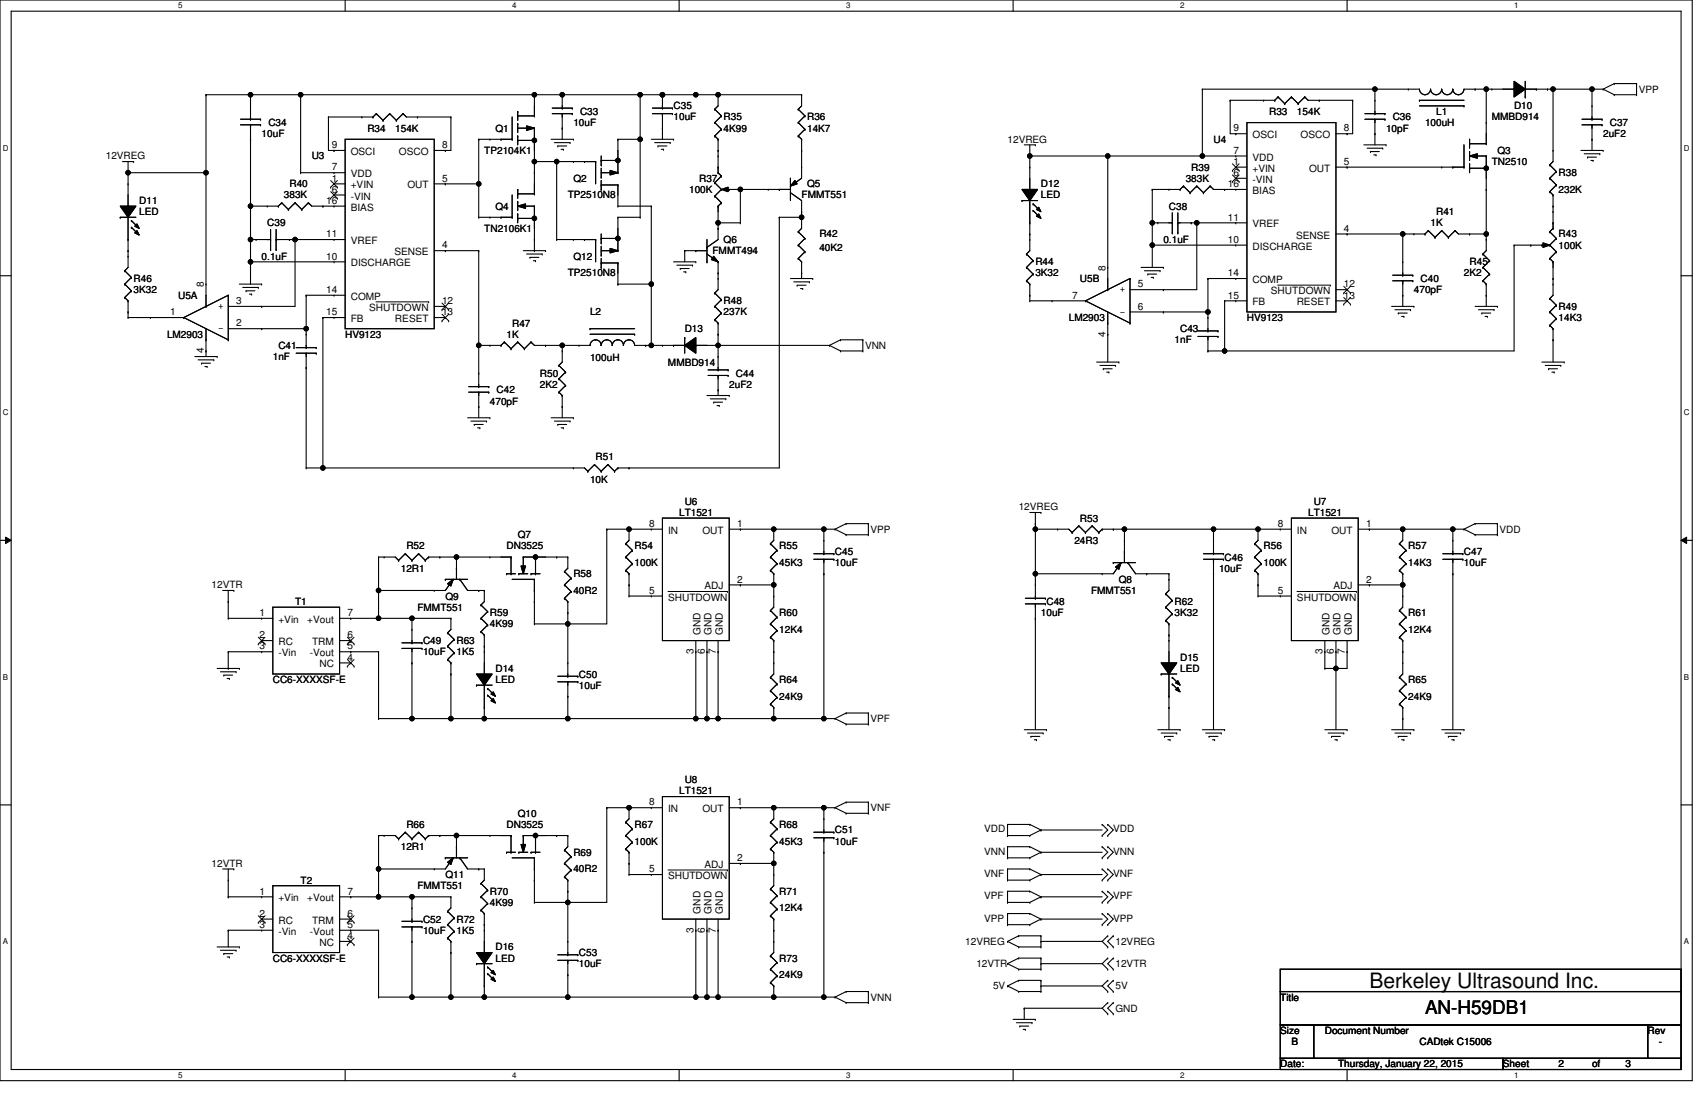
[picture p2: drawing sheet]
<svg xmlns="http://www.w3.org/2000/svg" width="432mm" height="279mm" viewBox="0 0 432 279" stroke-linecap="round" stroke-linejoin="round" font-family="sans-serif">
<defs><g id="words">
<text font-size="5.4" x="346.8" y="250.1">Berkeley Ultrasound Inc.</text>
<text font-size="4.8" x="360.9" y="256.7">AN-H59DB1</text>
<g font-size="2.5">
<text x="415" y="23.4">VPP</text>
<text x="146.9" y="29.1">C33</text>
<text x="170.6" y="27.7">C35</text>
<text x="321.4" y="29.1">R33</text>
<text x="328.5" y="29.1">154K</text>
<text x="363.7" y="29.1">L1</text>
<text x="383.4" y="27.7">D10</text>
<text x="66.3" y="34.7">10uF</text>
<text x="68" y="31.9">C34</text>
<text x="93" y="33.3">R34</text>
<text x="100.1" y="33.3">154K</text>
<text x="125.5" y="33.3">Q1</text>
<text x="145.2" y="31.9">10uF</text>
<text x="170.6" y="30.5">10uF</text>
<text x="183.3" y="30.5">R35</text>
<text x="183.3" y="33.3">4K99</text>
<text x="204.4" y="30.5">R36</text>
<text x="204.4" y="33.3">14K7</text>
<text x="312.4" y="33.3">9</text>
<text x="317.2" y="35">OSCI</text>
<text x="329.4" y="35">OSCO</text>
<text x="340.3" y="33.3">8</text>
<text x="351" y="33.3">10pF</text>
<text x="352.7" y="30.5">C36</text>
<text x="360.9" y="31.9">100uH</text>
<text x="377.8" y="30.5">MMBD914</text>
<text x="406" y="34.7">2uF2</text>
<text x="407.7" y="31.9">C37</text>
<text x="26.8" y="40.4">12VREG</text>
<text x="79" y="40.4">U3</text>
<text x="84" y="37.5">9</text>
<text x="88.8" y="39.2">OSCI</text>
<text x="101" y="39.2">OSCO</text>
<text x="111.9" y="37.5">8</text>
<text x="122.7" y="39">TP2104K1</text>
<text x="255.2" y="36.1">12VREG</text>
<text x="307.3" y="36.1">U4</text>
<text x="312.4" y="41.7">1</text>
<text x="312.4" y="38.9">7</text>
<text x="317.2" y="40.6">VDD</text>
<text x="340.3" y="41.7">5</text>
<text x="377.8" y="41.8">TN2510</text>
<text x="379.2" y="39">Q3</text>
<text x="73.3" y="47.4">R40</text>
<text x="84" y="46">1</text>
<text x="84" y="43.1">7</text>
<text x="88.8" y="47.7">+VIN</text>
<text x="88.8" y="44.9">VDD</text>
<text x="103.2" y="47.7">OUT</text>
<text x="111.9" y="46">5</text>
<text x="145.2" y="46">Q2</text>
<text x="177.1" y="46">R37</text>
<text x="204.4" y="47.4">Q5</text>
<text x="263.6" y="47.4">D12</text>
<text x="300.3" y="46">383K</text>
<text x="301.7" y="43.2">R39</text>
<text x="311" y="47.4">16</text>
<text x="312.4" y="44.5">6</text>
<text x="317.2" y="43.4">+VIN</text>
<text x="317.2" y="46.3">-VIN</text>
<text x="331.5" y="43.4">OUT</text>
<text x="394.7" y="44.6">R38</text>
<text x="35.2" y="51.6">D11</text>
<text x="71.9" y="50.2">383K</text>
<text x="82.6" y="51.6">16</text>
<text x="84" y="48.8">6</text>
<text x="88.8" y="53.3">BIAS</text>
<text x="88.8" y="50.5">-VIN</text>
<text x="125.5" y="53.1">Q4</text>
<text x="143.8" y="50.2">TP2510N8</text>
<text x="174.5" y="48.8">100K</text>
<text x="203" y="50.2">FMMT551</text>
<text x="263.6" y="50.2">LED</text>
<text x="296" y="53.1">C38</text>
<text x="317.2" y="49.1">BIAS</text>
<text x="394.7" y="48.8">232K</text>
<text x="35.2" y="54.5">LED</text>
<text x="67.7" y="57.3">C39</text>
<text x="122.7" y="58.7">TN2106K1</text>
<text x="311" y="55.8">11</text>
<text x="317.2" y="57.5">VREF</text>
<text x="340.3" y="58.6">4</text>
<text x="362.3" y="57.3">1K</text>
<text x="363.7" y="54.5">R41</text>
<text x="66.3" y="65.7">0.1uF</text>
<text x="82.6" y="60.1">11</text>
<text x="82.6" y="65.7">10</text>
<text x="88.8" y="61.8">VREF</text>
<text x="99.9" y="64.6">SENSE</text>
<text x="111.9" y="62.9">4</text>
<text x="145.2" y="65.7">Q12</text>
<text x="180.5" y="64.3">FMMT494</text>
<text x="183.3" y="61.5">Q6</text>
<text x="207.5" y="60.1">R42</text>
<text x="207.5" y="63.5">40K2</text>
<text x="294.6" y="61.5">0.1uF</text>
<text x="311" y="61.5">10</text>
<text x="317.2" y="63.2">DISCHARGE</text>
<text x="328.2" y="60.4">SENSE</text>
<text x="394.7" y="60.1">R43</text>
<text x="394.7" y="62.9">100K</text>
<text x="33.8" y="71.4">R46</text>
<text x="88.8" y="67.4">DISCHARGE</text>
<text x="143.8" y="70">TP2510N8</text>
<text x="262.2" y="67.1">R44</text>
<text x="262.2" y="70">3K32</text>
<text x="273.5" y="71.4">U5B</text>
<text x="280" y="68.5" transform="rotate(-90 280 68.5)">8</text>
<text x="311" y="69.9">14</text>
<text x="317.2" y="71.6">COMP</text>
<text x="359.8" y="71.4">C40</text>
<text x="370.8" y="70">2K2</text>
<text x="372.2" y="67.1">R45</text>
<text x="33.8" y="74.2">3K32</text>
<text x="45.1" y="75.6">U5A</text>
<text x="51.6" y="72.7" transform="rotate(-90 51.6 72.7)">8</text>
<text x="59.8" y="77">3</text>
<text x="82.6" y="74.2">14</text>
<text x="88.8" y="75.9">COMP</text>
<text x="111.9" y="77">12</text>
<text x="183.3" y="77">R48</text>
<text x="271.5" y="75.6">7</text>
<text x="283.6" y="74">+</text>
<text x="288.2" y="72.7">5</text>
<text x="311" y="75.6">15</text>
<text x="317.2" y="77.3">FB</text>
<text x="321.9" y="74.5">SHUTDOWN</text>
<text x="328.4" y="77.3">RESET</text>
<text x="340.3" y="72.7">12</text>
<text x="340.3" y="75.6">13</text>
<text x="358.1" y="74.2">470pF</text>
<text x="43.1" y="79.8">1</text>
<text x="55.3" y="83.9">-</text>
<text x="55.3" y="78.2">+</text>
<text x="59.8" y="82.6">2</text>
<text x="82.6" y="79.8">15</text>
<text x="88.8" y="81.5">FB</text>
<text x="93.5" y="78.7">SHUTDOWN</text>
<text x="100" y="81.5">RESET</text>
<text x="111.9" y="79.8">13</text>
<text x="129.7" y="82.7">R47</text>
<text x="149.4" y="79.8">L2</text>
<text x="183.3" y="79.8">237K</text>
<text x="270.7" y="81.2">LM2903</text>
<text x="283.6" y="79.7">-</text>
<text x="288.2" y="78.4">6</text>
<text x="315.8" y="81.2">HV9123</text>
<text x="394.7" y="78.4">R49</text>
<text x="394.7" y="81.2">14K3</text>
<text x="42.3" y="85.5">LM2903</text>
<text x="51.6" y="89.4" transform="rotate(-90 51.6 89.4)">4</text>
<text x="70.5" y="88.3">C41</text>
<text x="87.4" y="85.5">HV9123</text>
<text x="128.3" y="85.5">1K</text>
<text x="173.4" y="84.1">D13</text>
<text x="219.1" y="88.3">VNN</text>
<text x="280" y="85.2" transform="rotate(-90 280 85.2)">4</text>
<text x="297.5" y="86.9">1nF</text>
<text x="298.9" y="84.1">C43</text>
<text x="69.1" y="91.1">1nF</text>
<text x="136.8" y="95.3">R50</text>
<text x="149.4" y="91.4">100uH</text>
<text x="169.2" y="92.5">MMBD914</text>
<text x="186.4" y="95.3">C44</text>
<text x="125.8" y="99.6">C42</text>
<text x="136.8" y="98.2">2K2</text>
<text x="184.7" y="98.2">2uF2</text>
<text x="124.1" y="102.4">470pF</text>
<text x="150.8" y="116.5">R51</text>
<text x="149.4" y="122.1">10K</text>
<text x="172" y="130.6">LT1521</text>
<text x="173.4" y="127.8">U6</text>
<text x="258" y="129.2">12VREG</text>
<text x="273.5" y="132">R53</text>
<text x="331.3" y="130.6">LT1521</text>
<text x="332.7" y="127.8">U7</text>
<text x="131.1" y="136.2">Q7</text>
<text x="164.4" y="133.4">8</text>
<text x="169.2" y="135.1">IN</text>
<text x="177.9" y="135.1">OUT</text>
<text x="186.7" y="133.4">1</text>
<text x="220.5" y="134.8">VPP</text>
<text x="272.1" y="137.6">24R3</text>
<text x="323.7" y="133.4">8</text>
<text x="328.5" y="135.1">IN</text>
<text x="337.2" y="135.1">OUT</text>
<text x="346" y="133.4">1</text>
<text x="379.8" y="134.8">VDD</text>
<text x="102.9" y="139">R52</text>
<text x="128.3" y="139">DN3525</text>
<text x="160.7" y="139">R54</text>
<text x="160.7" y="143.3">100K</text>
<text x="197.4" y="139">R55</text>
<text x="197.4" y="143.3">45K3</text>
<text x="211.5" y="140.5">C45</text>
<text x="211.5" y="143.3">10uF</text>
<text x="310.1" y="141.9">C46</text>
<text x="320" y="139">R56</text>
<text x="320" y="143.3">100K</text>
<text x="356.7" y="139">R57</text>
<text x="356.7" y="143.3">14K3</text>
<text x="370.8" y="140.5">C47</text>
<text x="370.8" y="143.3">10uF</text>
<text x="53.6" y="148.9">12VTR</text>
<text x="101.5" y="144.7">12R1</text>
<text x="145.2" y="146.1">R58</text>
<text x="178.4" y="149.2">ADJ</text>
<text x="186.7" y="147.5">2</text>
<text x="283.4" y="147.5">Q8</text>
<text x="308.7" y="144.7">10uF</text>
<text x="337.7" y="149.2">ADJ</text>
<text x="346" y="147.5">2</text>
<text x="65.7" y="155.9">1</text>
<text x="74.7" y="153.1">T1</text>
<text x="88" y="155.9">7</text>
<text x="105.7" y="154.6">FMMT551</text>
<text x="112.8" y="151.7">Q9</text>
<text x="124.1" y="156">R59</text>
<text x="145.2" y="150.3">40R2</text>
<text x="164.4" y="150.3">5</text>
<text x="169.2" y="152">SHUTDOWN</text>
<text x="197.4" y="156">R60</text>
<text x="263.6" y="156">10uF</text>
<text x="265" y="153.1">C48</text>
<text x="276.3" y="150.3">FMMT551</text>
<text x="297.5" y="153.1">R62</text>
<text x="297.5" y="156">3K32</text>
<text x="323.7" y="150.3">5</text>
<text x="328.5" y="152">SHUTDOWN</text>
<text x="356.7" y="156">R61</text>
<text x="65.7" y="161.6">2</text>
<text x="70.5" y="157.6">+Vin</text>
<text x="77.8" y="157.6">+Vout</text>
<text x="88" y="161.6">6</text>
<text x="124.1" y="158.8">4K99</text>
<text x="177.4" y="160.7" transform="rotate(-90 177.4 160.7)">GND</text>
<text x="180.2" y="160.7" transform="rotate(-90 180.2 160.7)">GND</text>
<text x="183" y="160.7" transform="rotate(-90 183 160.7)">GND</text>
<text x="197.4" y="160.2">12K4</text>
<text x="336.7" y="160.7" transform="rotate(-90 336.7 160.7)">GND</text>
<text x="339.5" y="160.7" transform="rotate(-90 339.5 160.7)">GND</text>
<text x="342.3" y="160.7" transform="rotate(-90 342.3 160.7)">GND</text>
<text x="356.7" y="160.2">12K4</text>
<text x="65.7" y="164.4">3</text>
<text x="70.5" y="166.1">-Vin</text>
<text x="70.5" y="163.3">RC</text>
<text x="78.5" y="166.1">-Vout</text>
<text x="79.1" y="163.3">TRM</text>
<text x="88" y="167.2">4</text>
<text x="88" y="164.4">5</text>
<text x="107.1" y="163">C49</text>
<text x="107.1" y="165.8">10uF</text>
<text x="115.6" y="163">R63</text>
<text x="115.6" y="165.8">1K5</text>
<text x="175.6" y="165.5" transform="rotate(-90 175.6 165.5)">3</text>
<text x="178.5" y="165.5" transform="rotate(-90 178.5 165.5)">6</text>
<text x="181.3" y="165.5" transform="rotate(-90 181.3 165.5)">7</text>
<text x="298.9" y="167.2">D15</text>
<text x="334.9" y="165.5" transform="rotate(-90 334.9 165.5)">3</text>
<text x="337.8" y="165.5" transform="rotate(-90 337.8 165.5)">6</text>
<text x="340.6" y="165.5" transform="rotate(-90 340.6 165.5)">7</text>
<text x="69.1" y="172.9">CC6-XXXXSF-E</text>
<text x="80.9" y="168.9">NC</text>
<text x="125.5" y="170.1">D14</text>
<text x="125.5" y="172.9">LED</text>
<text x="146.6" y="171.5">C50</text>
<text x="197.4" y="172.9">R64</text>
<text x="298.9" y="170.1">LED</text>
<text x="356.7" y="172.9">R65</text>
<text x="146.6" y="174.3">10uF</text>
<text x="197.4" y="177.1">24K9</text>
<text x="356.7" y="177.1">24K9</text>
<text x="220.5" y="182.7">VPF</text>
<text x="164.4" y="203.8">8</text>
<text x="172" y="201.1">LT1521</text>
<text x="173.4" y="198.3">U8</text>
<text x="186.7" y="203.8">1</text>
<text x="102.9" y="209.5">R66</text>
<text x="128.3" y="209.5">DN3525</text>
<text x="131.1" y="206.7">Q10</text>
<text x="160.7" y="209.5">R67</text>
<text x="169.2" y="205.6">IN</text>
<text x="177.9" y="205.6">OUT</text>
<text x="197.4" y="209.5">R68</text>
<text x="220.5" y="205.3">VNF</text>
<text x="101.5" y="215.2">12R1</text>
<text x="160.7" y="213.8">100K</text>
<text x="197.4" y="213.8">45K3</text>
<text x="211.5" y="210.9">C51</text>
<text x="211.5" y="213.8">10uF</text>
<text x="249.2" y="210.7">VDD</text>
<text x="281.9" y="210.7">VDD</text>
<text x="53.6" y="219.4">12VTR</text>
<text x="145.2" y="216.6">R69</text>
<text x="145.2" y="220.8">40R2</text>
<text x="164.4" y="220.8">5</text>
<text x="178.4" y="219.7">ADJ</text>
<text x="186.7" y="217.9">2</text>
<text x="249.2" y="216.3">VNN</text>
<text x="249.2" y="221.9">VNF</text>
<text x="281.9" y="216.3">VNN</text>
<text x="281.9" y="221.9">VNF</text>
<text x="65.7" y="226.4">1</text>
<text x="76.1" y="223.6">T2</text>
<text x="88" y="226.4">7</text>
<text x="105.7" y="225">FMMT551</text>
<text x="112.8" y="222.2">Q11</text>
<text x="124.1" y="226.4">R70</text>
<text x="169.2" y="222.5">SHUTDOWN</text>
<text x="197.4" y="226.4">R71</text>
<text x="249.2" y="227.6">VPF</text>
<text x="281.9" y="227.6">VPF</text>
<text x="65.7" y="232">2</text>
<text x="70.5" y="228.1">+Vin</text>
<text x="70.5" y="233.8">RC</text>
<text x="77.8" y="228.1">+Vout</text>
<text x="79.1" y="233.8">TRM</text>
<text x="88" y="232">6</text>
<text x="107.1" y="233.5">C52</text>
<text x="115.6" y="233.5">R72</text>
<text x="124.1" y="229.3">4K99</text>
<text x="177.4" y="231.2" transform="rotate(-90 177.4 231.2)">GND</text>
<text x="180.2" y="231.2" transform="rotate(-90 180.2 231.2)">GND</text>
<text x="183" y="231.2" transform="rotate(-90 183 231.2)">GND</text>
<text x="197.4" y="230.7">12K4</text>
<text x="249.2" y="233.2">VPP</text>
<text x="281.9" y="233.2">VPP</text>
<text x="65.7" y="234.9">3</text>
<text x="70.5" y="236.6">-Vin</text>
<text x="78.5" y="236.6">-Vout</text>
<text x="80.9" y="239.4">NC</text>
<text x="88" y="237.7">4</text>
<text x="88" y="234.9">5</text>
<text x="107.1" y="236.3">10uF</text>
<text x="115.6" y="236.3">1K5</text>
<text x="175.6" y="236" transform="rotate(-90 175.6 236)">3</text>
<text x="178.5" y="236" transform="rotate(-90 178.5 236)">6</text>
<text x="181.3" y="236" transform="rotate(-90 181.3 236)">7</text>
<text x="244.5" y="239.1">12VREG</text>
<text x="282.5" y="239.1">12VREG</text>
<text x="69.1" y="243.4">CC6-XXXXSF-E</text>
<text x="125.5" y="240.5">D16</text>
<text x="125.5" y="243.4">LED</text>
<text x="146.6" y="241.9">C53</text>
<text x="146.6" y="244.8">10uF</text>
<text x="197.4" y="243.4">R73</text>
<text x="247.3" y="244.8">12VTR</text>
<text x="282.5" y="244.8">12VTR</text>
<text x="197.4" y="247.6">24K9</text>
<text x="251.5" y="250.4">5V</text>
<text x="282.5" y="250.4">5V</text>
<text x="220.5" y="253.2">VNN</text>
<text x="282.5" y="256">GND</text>
<text x="324.2" y="253.2">Title</text>
<text x="324.2" y="261.7">Size</text>
<text x="335.5" y="261.7">Document Number</text>
<text x="417.3" y="261.7">Rev</text>
<text x="327.1" y="264.5">B</text>
<text x="359.5" y="264.5">CADtek C15006</text>
<text x="420.1" y="264.5">-</text>
<text x="324.2" y="270.1">Date:</text>
<text x="338.9" y="270.1">Thursday, January 22, 2015</text>
<text x="380.6" y="270.1">Sheet</text>
<text x="394.7" y="270.1">2</text>
<text x="403.2" y="270.1">of</text>
<text x="411.6" y="270.1">3</text>
</g>
<g font-size="2">
<text x="45.1" y="2.1">5</text>
<text x="129.7" y="2.1">4</text>
<text x="214.3" y="2.1">3</text>
<text x="298.9" y="2.1">2</text>
<text x="383.4" y="2.1">1</text>
<text x=".7" y="38.1">D</text>
<text x="426.4" y="38.1">D</text>
<text x=".7" y="105.1">C</text>
<text x="426.4" y="105.1">C</text>
<text x=".7" y="172.1">B</text>
<text x="426.4" y="172.1">B</text>
<text x=".7" y="239">A</text>
<text x="426.4" y="239">A</text>
<text x="45.1" y="272.8">5</text>
<text x="129.7" y="272.8">4</text>
<text x="214.3" y="272.8">3</text>
<text x="298.9" y="272.8">2</text>
<text x="383.4" y="272.8">1</text>
</g>
</g></defs>
<path d="M0 0h428.6v273.5h-428.6zM2.8 2.8h422.9v267.9h-422.9z" fill="none" stroke="#000" stroke-width=".28"/>
<g fill="#fff">
<path d="M45.1 .3h1.1v2.2h-1.1z"/>
<path d="M45.1 271h1.1v2.2h-1.1z"/>
</g>
<path d="M87.4 0v2.8M87.4 270.7v2.8" fill="none" stroke="#000" stroke-width=".28"/>
<g fill="#fff">
<path d="M129.7 .3h1.1v2.2h-1.1z"/>
<path d="M129.7 271h1.1v2.2h-1.1z"/>
</g>
<path d="M172 0v2.8M172 270.7v2.8" fill="none" stroke="#000" stroke-width=".28"/>
<g fill="#fff">
<path d="M214.3 .3h1.1v2.2h-1.1z"/>
<path d="M214.3 271h1.1v2.2h-1.1z"/>
</g>
<path d="M256.6 0v2.8M256.6 270.7v2.8" fill="none" stroke="#000" stroke-width=".28"/>
<g fill="#fff">
<path d="M298.9 .3h1.1v2.2h-1.1z"/>
<path d="M298.9 271h1.1v2.2h-1.1z"/>
</g>
<path d="M341.2 0v2.8M341.2 270.7v2.8" fill="none" stroke="#000" stroke-width=".28"/>
<g fill="#fff">
<path d="M383.4 .3h1.2v2.2h-1.2z"/>
<path d="M383.4 271h1.2v2.2h-1.2z"/>
<path d="M.7 36.3h1.5v2.3h-1.5z"/>
<path d="M426.4 36.3h1.5v2.3h-1.5z"/>
<path d="M.7 103.3h1.5v2.2h-1.5z"/>
<path d="M426.4 103.3h1.5v2.2h-1.5z"/>
</g>
<path d="M0 69.8h2.8M425.7 69.8h2.9" fill="none" stroke="#000" stroke-width=".28"/>
<g fill="#fff">
<path d="M.7 170.2h1.4v2.3h-1.4z"/>
<path d="M426.4 170.2h1.4v2.3h-1.4z"/>
</g>
<path d="M0 136.8h2.8M425.7 136.8h2.9" fill="none" stroke="#000" stroke-width=".28"/>
<path d="M1.4 135.9l1.4 .9-1.4 .8zM425.7 136.8l1.5-.9v1.7z" fill="#000"/>
<path d="M1.4 135.9l1.4 .9-1.4 .8zM425.7 136.8l1.5-.9v1.7z" fill="none" stroke="#000" stroke-width=".25"/>
<g fill="#fff">
<path d="M.7 237.2h1.4v2.2h-1.4z"/>
<path d="M426.4 237.2h1.4v2.2h-1.4z"/>
</g>
<g fill="none" stroke="#000" stroke-width=".28">
<path d="M52.2 24h.1M52.2 24v53.5M52.2 24h150.8M60.9 31.6h5.1M60.9 30.2h5.1M63.4 24h.1M63.4 35.2h.1M63.4 30.2h.1M63.4 31.6h.1M63.4 26.8h.1M63.4 24v6.2M63.4 31.6v40.3"/>
<path d="M66 31.6h.1M66 30.2h.1M76.1 24h.1M76.1 24v19.7M83.2 29.6h.1M83.2 29.6v8.5h4.2M83.2 29.6h11.3M84.6 38.1h.1M87.4 35.2h22.6v48h-22.6zM91.6 29.6h.1M94.5 29.6h.1M95.3 28.8h.1"/>
<path d="M95.3 28.8l1.7 1.7M95.3 28.8l-.8 .8M97 30.5h.1M98.7 28.8h.1M98.7 28.8l1.7 1.7M98.7 28.8l-1.7 1.7M100.4 30.5h.1M102.1 28.8h.1M102.1 28.8l.8 .8h11.3M102.1 28.8l-1.7 1.7M105.7 29.6h.1M112.8 38.1h.1"/>
<path d="M114.2 29.6h.1M114.2 29.6v8.5h-4.2M121.2 35.2h.1M121.2 35.2v19.8M121.2 35.2h8.5M124.1 35.2h.1M126.9 35.2h.1M129.7 35.2h.1M129.7 29.6v5.6M131.1 34.4h.1M131.1 31.3h.1M131.1 28.2h.1"/>
<path d="M131.1 29.3h.1M131.1 35.5h.1M131.1 28.2v2.3M131.1 31.3v2.3M131.1 34.4v2.3M131.1 32.4h4.2M131.1 29.3h4.2M131.1 35.5h4.2M133.4 31.9l1.9 .5-1.9 .6zM135.3 24h.1M135.3 29.3h.1M135.3 32.4h.1"/>
<path d="M135.3 35.5h.1M135.3 35.2h.1M135.3 24v5.3M135.3 32.4v16.7M139.6 35.2h5.6M139.9 28.8h5M139.9 27.4h5M140.4 36.1h4M141.3 36.9h.1M141.3 36.9h2.2M142.1 37.8h.6M142.4 32.4h.1"/>
<path d="M142.4 24h.1M142.4 27.4h.1M142.4 28.8h.1M142.4 24v3.4M142.4 28.8v6.4M142.7 37.8h.1M144.4 36.1h.1M144.9 28.8h.1M144.9 27.4h.1M145.2 35.2h.1M152.3 39.5v2.2M156.5 35.2h.1"/>
<path d="M156.5 35.2h5.6M156.5 35.2v8.5M162.1 35.2h.1M162.1 24h.1M162.1 24v31M164.9 35.2h5.7M165.2 28.8h5.1M165.2 27.4h5.1M165.8 36.1h3.9M166.6 36.9h.1M166.6 36.9h2.3M167.5 37.8h.5"/>
<path d="M167.8 32.4h.1M167.8 24h.1M167.8 27.4h.1M167.8 28.8h.1M167.8 24v3.4M167.8 28.8v6.4M168 37.8h.1M169.7 36.1h.1M170.3 28.8h.1M170.3 27.4h.1M170.6 35.2h.1M176.2 24h.1"/>
<path d="M181 27.6h.1M181 31h.1M181 34.4h.1M181 27.6l1.7 1.7M181 31l1.7 1.7M181 34.4l.9 .8M181.9 38.1h.1M181.9 24h.1M181.9 35.2h.1M181.9 39.5h.1M181.9 24v2.8l-.9 .8M181.9 35.2v8.5"/>
<path d="M182.7 29.3h.1M182.7 32.7h.1M182.7 29.3l-1.7 1.7M182.7 32.7l-1.7 1.7M202.2 27.6h.1M202.2 31h.1M202.2 34.4h.1M202.2 27.6l1.6 1.7M202.2 31l1.6 1.7M202.2 34.4l.8 .8M203 38.1h.1M203 35.2h.1"/>
<path d="M203 24h.1M203 24v2.8l-.8 .8M203 35.2v9.9l-2.8 2M203.8 29.3h.1M203.8 32.7h.1M203.8 29.3l-1.6 1.7M203.8 32.7l-1.6 1.7M259.4 36.7h2.8M260.8 39.5h.1M260.8 39.5h55M260.8 36.7v11.2M262.2 36.7h.1"/>
<path d="M280.5 39.5h.1M280.5 39.5v33.8M304.5 39.5h.1M304.5 22.6h.1M304.5 22.6h55a1.4 1.4 0 0 0 1.4 1.4 1.43 1.43 0 0 0 1.4-1.4 1.4 1.4 0 0 0 1.4 1.4 1.43 1.43 0 0 0 1.4-1.4 1.41 1.41 0 0 0 1.4 1.4 1.41 1.41 0 0 0 1.4-1.4 1.4 1.4 0 0 0 1.5 1.4 1.42 1.42 0 0 0 1.4-1.4h12.6M304.5 22.6v16.9M311.6 25.4h.1M311.6 25.4v8.4h4.2M311.6 25.4h11.2M313 33.8h.1M313 39.5h.1M315.8 31h22.5v48h-22.5z"/>
<path d="M320 25.4h.1M322.8 25.4h.1M323.7 24.5h.1M323.7 24.5l1.7 1.7M323.7 24.5l-.9 .9M325.4 26.2h.1M327.1 24.5h.1M327.1 24.5l1.7 1.7M327.1 24.5l-1.7 1.7M328.8 26.2h.1M330.4 24.5h.1M330.4 24.5l.9 .9h11.3"/>
<path d="M330.4 24.5l-1.6 1.7M334.1 25.4h.1M341.2 33.8h.1M342.6 25.4h.1M342.6 25.4v8.4h-4.3M345.4 36.7h5.6M345.7 28.8h5M345.7 30.2h5M346.2 37.5h4M347.1 38.4h.1M347.1 38.4h2.2M347.9 39.2h.6"/>
<path d="M348.2 22.6h.1M348.2 33.8h.1M348.2 28.8h.1M348.2 30.2h.1M348.2 25.4h.1M348.2 22.6v6.2M348.2 30.2v6.5M348.5 39.2h.1M350.2 37.5h.1M350.7 30.2h.1M350.7 28.8h.1M351 36.7h.1"/>
<path d="M356.7 22.6h.1M359.5 25.4h.1M359.5 25.4h11.3M359.5 26.8h11.3M370.8 26.8h.1M370.8 36.7v5.6M372.2 39.5l1.9-.6v1.1zM372.2 38.4h.1M372.2 35.2h.1M372.2 36.4h.1M372.2 35.2v2.3M372.2 38.4v2.2"/>
<path d="M372.2 36.4h4.2M373.6 22.6h.1M373.6 39.5h2.8M376.4 22.6h.1M376.4 36.4h.1M376.4 39.5h.1M376.4 31h.1M376.4 22.6v13.8M376.4 39.5v23.9l-.8 .9M377.8 22.6h.1M383.4 20.6l2.9 2-2.9 1.9zM383.4 22.6h.1"/>
<path d="M386.3 24.5h.1M386.3 22.6h19.7M386.3 20.6v3.9M389.1 22.6h.1M391.9 22.6h.1M393.3 22.6h.1M393.3 38.1h.1M393.3 22.6v18.3l-.8 .8M400.4 38.1h5.6M400.6 31.6h5.1M400.6 30.2h5.1M401.2 38.9h4"/>
<path d="M402.1 39.8h.1M402.1 39.8h2.2M403.2 22.6h.1M403.2 35.2h.1M403.2 30.2h.1M403.2 31.6h.1M403.2 26.8h.1M403.2 22.6v7.6M403.2 31.6v6.5M405.2 38.9h.1M405.7 31.6h.1M405.7 30.2h.1"/>
<path d="M406 22.6h.1M406 38.1h.1M406 22.6l2.8 1.4M408.8 21.2h.1M408.8 24h.1M408.8 24h5.7M408.8 21.2l-2.8 1.4M408.8 21.2h5.7M414.5 21.2h.1M414.5 24h.1M414.5 21.2v2.8M30.5 52.2h3.9l-2 2.8z"/>
<path d="M30.5 55h.1M30.5 55h3.9M31 40.9h2.8M32.4 43.7h.1M32.4 52.2h.1M32.4 46.5h.1M32.4 43.7h19.8M32.4 40.9v11.3M32.4 55v12.7l-.8 .8M33.3 55.8h.1M33.3 57.5h.1M33.3 55.8l1.7 1.7"/>
<path d="M33.3 57.5l1.7 1.7M33.8 40.9h.1M34.7 58.4l.5 1.1-1.1-.6zM34.7 56.7l.5 1.1-1.1-.6zM52.2 43.7h.1M63.4 52.2h.1M63.4 52.2h7.1M67.7 52.2h.1M68.5 58.1v5.1M69.9 58.1v5.1M70.5 52.2h.1M71.3 51.3h.1"/>
<path d="M71.3 51.3l1.7 1.7M71.3 51.3l-.8 .9M73 53h.1M74.7 51.3h.1M74.7 51.3l1.7 1.7M74.7 51.3l-1.7 1.7M76.1 43.7h.1M76.1 43.7h11.3M76.4 53h.1M78.1 51.3h.1M78.1 51.3l.9 .9h8.4M78.1 51.3l-1.7 1.7"/>
<path d="M81.8 52.2h.1M84.6 52.2h.1M84.6 46.5h.1M84.6 43.7h.1M84.6 49.3h.1M84.6 46.5h2.8M84.6 49.3h2.8M110 46.5h11.2M112.8 46.5h.1M121.2 46.5h.1M121.2 55h.1M121.2 55h8.5"/>
<path d="M124.1 55h.1M126.9 55h.1M129.7 55h.1M129.7 49.3v5.7M131.1 52.2l2-.6v1.1zM131.1 54.1h.1M131.1 51h.1M131.1 47.9h.1M131.1 49.1h.1M131.1 55.3h.1M131.1 47.9v2.3M131.1 51v2.3"/>
<path d="M131.1 54.1v2.3M131.1 49.1h4.2M131.1 55.3h4.2M132.5 52.2h2.8M135.3 40.9h.1M135.3 49.1h.1M135.3 52.2h.1M135.3 55.3h.1M135.3 55h.1M135.3 43.7h.1M135.3 52.2v11.2M135.3 40.9h15.5"/>
<path d="M141 40.9h.1M141 40.9v19.7M145.2 40.9h.1M148 40.9h.1M150.8 40.9h.1M150.8 40.9v5.6M152.3 41.7h.1M152.3 44.8h.1M152.3 47.9h.1M152.3 46.8h.1M152.3 40.6h.1M152.3 43.7h4.2"/>
<path d="M152.3 40.6h4.2M152.3 42.6v2.2M152.3 45.7v2.2M152.3 59.2v2.3M152.3 46.8h4.2M154.5 43.1l2 .6-2 .6zM156.5 55h.1M156.5 46.8h.1M156.5 43.7h.1M156.5 40.6h.1M156.5 40.9h.1M156.5 52.2h.1"/>
<path d="M156.5 52.2h8.4M156.5 55h5.6M156.5 46.8v5.4M156.5 55v8.4M162.1 55h.1M164.9 52.2h.1M164.9 52.2v35.2M181 49.6h.1M181 46.2h.1M181 49.6l1.7 1.7M181 46.2l1.7 1.7M181.9 56.4h.1"/>
<path d="M181.9 57.8h.1M181.9 52.2h.1M181.9 43.7h.1M181.9 42.3h.1M181.9 56.4h5.6M181.9 52.2v8.4l-2.9 2M181.9 43.7l.8 .9M182.7 47.9l1.7-.5v1.1zM182.7 51.3h.1M182.7 47.9h.1M182.7 44.6h.1M182.7 51.3l-.8 .9"/>
<path d="M182.7 47.9l-1.7 1.7M182.7 44.6l-1.7 1.6M184.1 47.9h16.1M184.7 47.9h.1M187.5 47.9h.1M187.5 56.4h.1M187.5 47.9v8.5M194.5 47.9h.1M197.4 55h.1M197.4 47.9h.1M197.4 55h5.6M197.4 55v63.4h-40.9"/>
<path d="M200.2 48.8h.1M200.2 47.1h.1M200.2 45.1h.1M200.2 48.8l2.8 2v7l-.8 .9M200.2 45.1v5.7M201.3 45.7l.6 .8-1.7 .6zM202.2 58.7h.1M202.2 58.7l1.6 1.6M203 53.6h.1M203 42.3h.1M203 55h.1M258.8 47.9h4l-2 2.9z"/>
<path d="M258.8 50.8h.1M258.8 50.8h4M260.8 59.2h.1M260.8 47.9h.1M260.8 56.4h.1M260.8 42.3h.1M260.8 50.8v12.6l-.8 .9M261.6 51.6h.1M261.6 53.3h.1M261.6 51.6l1.7 1.7M261.6 53.3l1.7 1.7M262.5 54.7l.6-.6 .5 1.2z"/>
<path d="M262.5 53l.6-.5 .5 1.1zM291.8 56.4h.1M291.8 47.9h.1M291.8 47.9h7.1M291.8 56.4h5.1M291.8 47.9v19.8M293.2 56.4h.1M296 47.9h.1M296.9 58.9h.1M296.9 56.4h.1M296.9 53.9v5M298.3 56.4h.1"/>
<path d="M298.3 58.9h.1M298.3 56.4h17.5M298.3 53.9v5M298.9 47.9h.1M299.7 47.1h.1M299.7 47.1l1.7 1.7M299.7 47.1l-.8 .8M301.4 48.8h.1M301.7 56.4h.1M303.1 56.4h.1M303.1 47.1h.1M303.1 56.4v16.9h-16.9"/>
<path d="M303.1 47.1l1.7 1.7M303.1 47.1l-1.7 1.7M304.8 48.8h.1M306.5 47.1h.1M306.5 47.1l.8 .8h8.5M306.5 47.1l-1.7 1.7M310.1 47.9h.1M313 56.4h.1M313 47.9h.1M313 42.3h.1M313 45.1h.1M313 42.3h2.8"/>
<path d="M313 45.1h2.8M338.3 42.3h32.5M338.3 59.2h22.6M341.2 42.3h.1M341.2 59.2h.1M355.3 59.2h.1M355.3 59.2v10.5M358.1 59.2h.1M360.9 59.2h.1M361.7 58.4h.1M361.7 58.4l1.7 1.7M361.7 58.4l-.8 .8"/>
<path d="M365.1 42.3h.1M365.1 58.4h.1M365.1 58.4l-1.7 1.7M365.1 58.4l1.7 1.7M367.9 42.3h.1M368.5 58.4h.1M368.5 58.4l.9 .8h7M368.5 58.4l-1.7 1.7M370.8 42.3h.1M372.2 59.2h.1M372.2 41.5h.1M372.2 42.6h.1"/>
<path d="M372.2 41.5v2.2M372.2 42.6h4.2M376.4 59.2h.1M376.4 47.9h.1M376.4 42.6h.1M376.4 42.3h.1M392.5 41.7h.1M392.5 45.1h.1M392.5 48.5h.1M392.5 58.7h.1M392.5 41.7l1.7 1.7M392.5 45.1l1.7 1.7"/>
<path d="M392.5 48.5l.8 .8M392.5 58.7l1.7 1.6M393.3 52.2h.1M393.3 49.3h.1M393.3 57.8h.1M393.3 56.4h.1M393.3 53.6h.1M393.3 49.3v8.5M393.3 57.8l-.8 .9M394.2 43.4h.1M394.2 46.8h.1M394.2 43.4l-1.7 1.7"/>
<path d="M394.2 46.8l-1.7 1.7M402.9 40.6h.6M403.5 40.6h.1M31.6 68.5h.1M31.6 71.9h.1M31.6 75.3h.1M31.6 68.5l1.7 1.7M31.6 71.9l1.7 1.7M31.6 75.3l.8 .8M32.4 63.4h.1M32.4 79h.1M32.4 60.6h.1"/>
<path d="M32.4 76.1h.1M32.4 64.9h.1M32.4 76.1v4.3M33.3 70.2h.1M33.3 73.6h.1M33.3 70.2l-1.7 1.7M33.3 73.6l-1.7 1.7M52.2 77.5h.1M52.2 71.9h.1M57.8 74.7h.1M57.8 74.7v11.3M57.8 74.7l-11.3 5.7"/>
<path d="M60.6 71.9h5.7M61.5 72.7h3.9M62.3 73.6h.1M62.3 73.6h2.3M63.2 74.4h.5M63.4 66.3h.1M63.4 60.6h.1M63.4 60.6h5.1M63.4 66.3h24M63.7 74.4h.1M64.9 60.6h.1M65.4 72.7h.1"/>
<path d="M66.3 77.5h.1M66.3 71.9h.1M68.5 63.2h.1M68.5 60.6h.1M69.9 60.6h.1M69.9 63.2h.1M69.9 60.6h17.5M73.3 60.6h.1M74.7 60.6h.1M74.7 60.6v16.9h-16.9M77.5 74.7h.1M77.5 74.7v13.3"/>
<path d="M77.5 74.7h9.9M84.6 60.6h.1M84.6 74.7h.1M84.6 66.3h.1M110 77.5h2.8M110 63.4h11.2M112.8 63.4h.1M112.8 77.5h.1M121.2 63.4h.1M121.2 63.4v34.4M132.5 63.4h5.7M133.4 64.3h3.9"/>
<path d="M134.2 65.1h.1M134.2 65.1h2.3M135.1 66h.5M135.3 63.4h.1M135.3 60.6h.1M135.6 66h.1M137.3 64.3h.1M138.2 63.4h.1M141 60.6h.1M141 60.6h9.8M145.2 60.6h.1M148 60.6h.1"/>
<path d="M150.8 60.6h.1M150.8 60.6v5.7M152.3 61.5h.1M152.3 64.6h.1M152.3 67.7h.1M152.3 66.5h.1M152.3 60.3h.1M152.3 63.4h4.2M152.3 62.3v2.3M152.3 65.4v2.3M152.3 66.5h4.2M152.3 60.3h4.2"/>
<path d="M154.5 62.9l2 .5-2 .6zM156.5 71.9h.1M156.5 66.5h.1M156.5 63.4h.1M156.5 60.3h.1M156.5 60.6h.1M156.5 71.9h8.4M156.5 66.5v5.4M164.9 71.9h.1M170.6 66.3h5.6M171.4 67.1h4M172.3 68h.1"/>
<path d="M172.3 68h2.2M173.1 68.8h.6M173.4 63.4h.1M173.4 63.4h5.6M173.4 63.4v2.9M173.7 68.8h.1M175.4 67.1h.1M176.2 66.3h.1M176.2 63.4h.1M179 62.6h.1M179 66.3h.1M179 60.6v5.7"/>
<path d="M179 64.3l2.9 2M180.7 64.9l1.2 1.4-1.7-.6zM181 74.2h.1M181 77.5h.1M181 74.2l1.7 1.7M181 77.5l1.7 1.7M181.9 69.1h.1M181.9 70.5h.1M181.9 66.3h.1M181.9 66.3v7l-.9 .9M182.7 75.9h.1M182.7 79.2h.1"/>
<path d="M182.7 75.9l-1.7 1.6M182.7 79.2l-1.7 1.7M200.2 70.5h5.6M201 71.3h4M201.9 72.2h.1M201.9 72.2h2.2M202.2 62h.1M202.2 65.4h.1M202.2 62l1.6 1.7M202.2 65.4l.8 .9M202.7 73h.6M203 69.1h.1"/>
<path d="M203 66.3h.1M203 66.3v4.2M203.3 73h.1M203.8 60.3h.1M203.8 63.7h.1M203.8 60.3l-1.6 1.7M203.8 63.7l-1.6 1.7M205 71.3h.1M205.8 70.5h.1M260 64.3h.1M260 67.7h.1M260 71.1h.1"/>
<path d="M260 64.3l1.6 1.7M260 67.7l1.6 1.7M260 71.1l.8 .8M260.8 76.1h.1M260.8 74.7h.1M260.8 71.9h.1M260.8 60.6h.1M260.8 76.1h14.1M260.8 71.9v4.2M261.6 66h.1M261.6 69.4h.1M261.6 66l-1.6 1.7"/>
<path d="M261.6 69.4l-1.6 1.7M266.4 76.1h.1M274.9 76.1h.1M274.9 76.1l11.3 5.7M280.5 73.3h.1M280.5 67.7h.1M280.5 79v12.6M286.2 70.5h.1M286.2 79h19.7M286.2 70.5l-11.3 5.6M286.2 70.5v11.3M289 67.7h5.6"/>
<path d="M289.8 68.5h4M290.7 69.4h.1M290.7 69.4h2.2M291.5 70.2h.6M291.8 62h.1M291.8 62h24M292.1 70.2h.1M293.8 68.5h.1M294.6 73.3h.1M294.6 79h.1M294.6 67.7h.1M305.9 70.5h.1"/>
<path d="M305.9 79h.1M305.9 70.5h9.9M305.9 70.5v13.2M310.1 76.1h.1M310.1 76.1h5.7M310.1 76.1v12.7M313 76.1h.1M313 70.5h.1M313 62h.1M338.3 73.3h2.9M338.3 76.1h2.9M341.2 76.1h.1"/>
<path d="M341.2 73.3h.1M352.4 77.5h5.7M352.7 71.1h5.1M352.7 69.7h5.1M353.3 78.4h3.9M354.1 79.2h.1M354.1 79.2h2.3M355.3 74.7h.1M355.3 69.7h.1M355.3 71.1h.1M355.3 66.3h.1M355.3 71.1v6.4"/>
<path d="M357.2 78.4h.1M357.8 71.1h.1M357.8 69.7h.1M358.1 77.5h.1M363.4 60.1h.1M366.8 60.1h.1M373.6 77.5h5.6M374.4 78.4h4M375.3 79.2h.1M375.3 79.2h2.2M375.6 64.3h.1M375.6 67.7h.1"/>
<path d="M375.6 71.1h.1M375.6 64.3l1.6 1.7M375.6 67.7l1.6 1.7M375.6 71.1l.8 .8M376.4 74.7h.1M376.4 71.9h.1M376.4 60.6h.1M376.4 71.9v5.6M377.2 66h.1M377.2 69.4h.1M377.2 66l-1.6 1.7M377.2 69.4l-1.6 1.7"/>
<path d="M378.4 78.4h.1M379.2 77.5h.1M383.4 62h.1M383.4 62h7.7M383.4 62v26.8h-77.5M387.7 62h.1M390.5 62h.1M390.8 61.5l1.7 .5-1.7 .6zM392.5 75.6h.1M392.5 79h.1M392.5 65.4h.1M392.5 62h.1"/>
<path d="M392.5 75.6l1.7 1.7M392.5 79l1.7 1.6M392.5 65.4l.8 .9M392.5 62l1.7 1.7M393.3 70.5h.1M393.3 71.9h.1M393.3 66.3h.1M393.3 66.3v8.4l-.8 .9M394.2 77.3h.1M394.2 63.7h.1M394.2 60.3h.1M394.2 77.3l-1.7 1.7"/>
<path d="M394.2 63.7l-1.7 1.7M394.2 60.3l-1.7 1.7M32.4 80.4h.1M32.4 80.4h14.1M38.1 80.4h.1M46.5 80.4h.1M46.5 80.4l11.3 5.6M49.3 90.2h5.7M50.2 91.1h3.9M51 91.9h.1M51 91.9h2.3M51.9 92.8h.6"/>
<path d="M52.2 88.8h.1M52.2 86h.1M52.2 83.2v7M52.5 92.8h.1M54.1 91.1h.1M55 90.2h.1M57.8 86h.1M57.8 83.2h19.7M66.3 83.2h.1M75 89.4h5.1M75 88h5.1M77.5 83.2h.1"/>
<path d="M77.5 93h.1M77.5 88h.1M77.5 89.4h.1M77.5 84.6h.1M77.5 89.4v29M80.1 89.4h.1M80.1 88h.1M81.8 80.4h.1M81.8 80.4h5.6M81.8 80.4v38M84.6 80.4h.1M110 80.4h2.8"/>
<path d="M112.8 80.4h.1M118.7 99.3h5.1M118.7 97.8h5.1M121.2 87.4h.1M121.2 97.8h.1M121.2 99.3h.1M121.2 94.5h.1M121.2 99.3v6.4M121.2 87.4h5.7M123.8 99.3h.1M123.8 97.8h.1M124.1 87.4h.1"/>
<path d="M126.9 87.4h.1M127.7 86.6h.1M127.7 86.6l1.7 1.7M127.7 86.6l-.8 .8M129.4 88.3h.1M131.1 86.6h.1M131.1 86.6l1.7 1.7M131.1 86.6l-1.7 1.7M132.8 88.3h.1M134.5 86.6l.8 .8h14.1a1.4 1.4 0 0 1 1.5-1.4h-.1a1.4 1.4 0 0 1 1.5 1.4 1.4 1.4 0 0 1 1.4-1.4 1.4 1.4 0 0 1 1.4 1.4 1.4 1.4 0 0 1 1.4-1.4 1.4 1.4 0 0 1 1.4 1.4 1.4 1.4 0 0 1 1.4-1.4 1.4 1.4 0 0 1 1.4 1.4h12.7M134.5 86.6h.1M134.5 86.6l-1.7 1.7"/>
<path d="M138.2 87.4h.1M141.5 92.5h.1M141.5 95.9h.1M141.5 99.3h.1M141.5 92.5l1.7 1.7M141.5 95.9l1.7 1.7M141.5 99.3l.9 .8M142.4 87.4h.1M142.4 88.8h.1M142.4 87.4v4.2l-.9 .9M143.2 94.2h.1M143.2 97.6h.1"/>
<path d="M143.2 94.2l-1.7 1.7M143.2 97.6l-1.7 1.7M146.6 87.4h.1M149.4 83.2h.1M149.4 83.2h11.3M149.4 84.6h11.3M160.7 84.6h.1M163.5 87.4h.1M164.9 87.4h.1M167.8 87.4h.1M170.6 87.4h.1M173.4 87.4l2.8-2v4z"/>
<path d="M173.4 85.4h.1M173.4 85.4v4M176.2 87.4h.1M176.2 87.4h33.9M179.3 95h5.1M179.3 93.6h5.1M181 80.9h.1M181 80.9l.9 .9M181.9 87.4h.1M181.9 98.7h.1M181.9 84.6h.1M181.9 81.8h.1"/>
<path d="M181.9 93.6h.1M181.9 95h.1M181.9 90.2h.1M181.9 81.8v11.8M181.9 95v5.1M184.4 95h.1M184.4 93.6h.1M210.1 87.4h.1M210.1 87.4l2.8 1.4M212.9 86h.1M212.9 88.8h.1M212.9 88.8h5.6"/>
<path d="M212.9 86l-2.8 1.4M212.9 86h5.6M218.5 86h.1M218.5 88.8h.1M218.5 86v2.8M277.7 91.6h5.7M278.6 92.5h3.9M279.4 93.3h.1M279.4 93.3h2.3M280.3 94.2h.5M280.5 84.6h.1M280.5 81.8h.1"/>
<path d="M280.8 94.2h.1M282.5 92.5h.1M283.4 91.6h.1M286.2 81.8h.1M303.4 85.2h5.1M303.4 83.7h5.1M305.9 88.8h.1M305.9 83.7h.1M305.9 85.2h.1M305.9 80.4h.1M305.9 85.2v3.6M308.5 85.2h.1"/>
<path d="M308.5 83.7h.1M310.1 88.8h.1M355 80.1h.5M355.5 80.1h.1M376.1 80.1h.6M376.7 80.1h.1M390.5 91.6h5.6M391.3 92.5h4M392.2 93.3h.1M392.2 93.3h2.2M392.5 82.3h.1M392.5 82.3l.8 .9"/>
<path d="M393 94.2h.6M393.3 86h.1M393.3 83.2h.1M393.3 83.2v8.4M393.6 94.2h.1M394.2 80.6h.1M394.2 80.6l-1.7 1.7M395.3 92.5h.1M396.1 91.6h.1M77.5 118.4h.1M77.5 118.4h70.5l.9 .9M81.8 118.4h.1"/>
<path d="M118.4 105.7h5.7M119.3 106.6h3.9M120.1 107.4h.1M120.1 107.4h2.3M121 108.3h.5M121.2 102.9h.1M121.5 108.3h.1M123.2 106.6h.1M124.1 105.7h.1M139.6 105.7h5.6M140.4 106.6h4M141.3 107.4h.1"/>
<path d="M141.3 107.4h2.2M142.1 108.3h.6M142.4 102.9h.1M142.4 100.1h.1M142.4 100.1v5.6M142.7 108.3h.1M144.4 106.6h.1M145.2 105.7h.1M145.2 118.4h.1M148.9 119.3h.1M150.6 117.6h.1M150.6 117.6l-1.7 1.7"/>
<path d="M150.6 117.6l1.7 1.7M152.3 119.3h.1M154 117.6h.1M154 117.6l-1.7 1.7M154 117.6l1.6 1.7M155.6 119.3h.1M156.5 118.4h.1M156.5 118.4l-.9 .9M159.3 118.4h.1M179 100.1h5.7M179.9 100.9h3.9M180.7 101.8h.1"/>
<path d="M180.7 101.8h2.3M181.6 102.6h.5M182.1 102.6h.1M183.8 100.9h.1M184.7 100.1h.1M153.7 133.9h.1M153.7 133.9v24h-18.4M153.7 133.9h14.1M158.5 137.6h.1M158.5 137.6l1.7 1.7M159.3 133.9h.1M159.3 133.9v2.9l-.8 .8"/>
<path d="M160.2 139.3h.1M160.2 139.3l-1.7 1.7M164.9 133.9h.1M167.8 131.1h16.9v31h-16.9zM184.7 133.9h26.8M187.5 133.9h.1M195.1 137.6h.1M195.1 137.6l1.7 1.7M196 133.9h.1M196 133.9v2.9l-.9 .8M196.8 139.3h.1M196.8 139.3l-1.7 1.7"/>
<path d="M208.6 133.9h.1M208.6 136.8h.1M208.6 133.9v6.2M211.5 133.9h.1M211.5 133.9l2.8 1.4M214.3 132.5h.1M214.3 135.3h.1M214.3 132.5l-2.8 1.4M214.3 132.5h5.6M214.3 135.3h5.6M219.9 132.5h.1M219.9 135.3h.1"/>
<path d="M219.9 132.5v2.8M260.8 129.7h2.8M262.2 133.9h.1M262.2 132.5h.1M262.2 133.9h8.5l.8 .9M262.2 129.7v21.7M263.6 129.7h.1M267.8 133.9h.1M271.5 134.8h.1M273.2 133.1h.1M273.2 133.1l-1.7 1.7M273.2 133.1l1.7 1.7"/>
<path d="M274.9 134.8h.1M276.6 133.1h.1M276.6 133.1l-1.7 1.7M276.6 133.1l1.7 1.7M278.3 134.8h.1M279.1 133.9h.1M279.1 133.9h48M279.1 133.9l-.8 .9M281.9 133.9h.1M284.8 133.9h.1M284.8 139.6h.1M284.8 136.8h.1"/>
<path d="M284.8 133.9v8.5M307.3 133.9h.1M307.3 136.8h.1M307.3 133.9v6.2M317.8 137.6h.1M317.8 137.6l1.6 1.7M318.6 133.9h.1M318.6 133.9v2.9l-.8 .8M319.4 139.3h.1M319.4 139.3l-1.6 1.7M324.2 133.9h.1M327.1 131.1h16.9v31h-16.9z"/>
<path d="M344 133.9h26.8M346.8 133.9h.1M354.4 137.6h.1M354.4 137.6l1.7 1.7M355.3 133.9h.1M355.3 133.9v2.9l-.9 .8M356.1 139.3h.1M356.1 139.3l-1.7 1.7M367.9 133.9h.1M367.9 136.8h.1M367.9 133.9v6.2M370.8 133.9h.1"/>
<path d="M370.8 133.9l2.8 1.4M373.6 132.5h.1M373.6 135.3h.1M373.6 132.5h5.6M373.6 135.3h5.6M373.6 132.5l-2.8 1.4M379.2 132.5h.1M379.2 135.3h.1M379.2 132.5v2.8M56.4 149.4h2.8M57.8 156.5h.1M57.8 152.3h.1"/>
<path d="M57.8 156.5h11.3M57.8 149.4v7.1M59.2 149.4h.1M66.3 156.5h.1M69.1 153.7h16.9v16.9h-16.9zM86 156.5h28.2M88.8 156.5h.1M95.9 149.4h.1M95.9 141h.1M95.9 156.5h.1M95.9 141v15.5M95.9 141h4.2l.8 .8"/>
<path d="M97.3 141h.1M100.9 141.8h.1M102.6 140.1h.1M102.6 140.1l-1.7 1.7M102.6 140.1l1.7 1.7M104.3 156.5h.1M104.3 141.8h.1M104.3 159.3h.1M104.3 156.5v6.2M106 140.1h.1M106 140.1l-1.7 1.7M106 140.1l1.7 1.7"/>
<path d="M107.7 141.8h.1M108.6 141h.1M108.6 141h20.8M108.6 141l-.9 .8M110 149.4h.1M111.4 141h.1M112.8 146.6h.1M112.8 146.6h5.6M113.3 147.7l1.5-1.1-.6 1.7zM114.2 156.5h.1M114.2 156.5v2.8l-.9 .9M114.8 146.6h.1"/>
<path d="M114.8 146.6l-2 2.8h-16.9M115.6 141h.1M115.6 143.8h.1M115.6 141v5.6M116.5 146.6h.1M116.5 146.6l1.9 2.8h4.3M121.2 149.4h.1M121.8 153.1h.1M121.8 156.5h.1M121.8 159.9h.1M121.8 153.1l1.7 1.7M121.8 156.5l1.7 1.7"/>
<path d="M121.8 159.9l.9 .8M122.7 149.4h.1M122.7 149.4v2.9l-.9 .8M123.5 154.8h.1M123.5 158.2h.1M123.5 154.8l-1.7 1.7M123.5 158.2l-1.7 1.7M124.1 141h.1M128.3 145.2h.1M128.3 145.2h2.2M129.4 141h.1M129.4 145.2h.1"/>
<path d="M129.4 141v4.2M129.7 146.6h5.6M131.4 145.2h.1M131.4 145.2h2.2M132 143.2h1.1l-.6 2zM132.5 141h.1M132.5 141h11.3M132.5 141v2.8M134.5 145.2h.1M134.5 145.2h2.3M135.3 152.3h.1M135.3 157.9h.1"/>
<path d="M135.3 146.6h.1M135.3 149.4h.1M135.3 141h.1M135.3 146.6v11.3M135.6 141h.1M135.6 145.2h.1M135.6 141v4.2M141 141h.1M143 144.6h.1M143 148h.1M143 151.4h.1M143 144.6l1.6 1.7"/>
<path d="M143 148l1.6 1.7M143 151.4l.8 .9M143.8 157.9h.1M143.8 155.1h.1M143.8 152.3h.1M143.8 141h.1M143.8 141v2.8l-.8 .8M143.8 152.3v18.8M144.6 146.3h.1M144.6 149.7h.1M144.6 146.3l-1.6 1.7M144.6 149.7l-1.6 1.7"/>
<path d="M158.5 141h.1M158.5 144.4h.1M158.5 141l1.7 1.7M158.5 144.4l.8 .8M159.3 148h.1M159.3 150.8h.1M159.3 145.2h.1M159.3 145.2v5.6M159.3 150.8h8.5M160.2 142.7h.1M160.2 142.7l-1.7 1.7M164.9 150.8h.1"/>
<path d="M184.7 148h11.3M187.5 148h.1M195.1 141h.1M195.1 144.4h.1M195.1 154.5h.1M195.1 157.9h.1M195.1 141l1.7 1.7M195.1 144.4l.9 .8M195.1 154.5l1.7 1.7M195.1 157.9l1.7 1.7M196 148h.1M196 145.2h.1"/>
<path d="M196 150.8h.1M196 145.2v8.5l-.9 .8M196.8 142.7h.1M196.8 156.2h.1M196.8 159.6h.1M196.8 142.7l-1.7 1.7M196.8 156.2l-1.7 1.7M196.8 159.6l-1.7 1.7M206.1 141.5h5.1M206.1 140.1h5.1M208.6 145.2h.1M208.6 140.1h.1"/>
<path d="M208.6 141.5h.1M208.6 141.5v40.4M211.2 141.5h.1M211.2 140.1h.1M259.7 152.8h5.1M259.7 151.4h5.1M262.2 145.2h.1M262.2 156.5h.1M262.2 151.4h.1M262.2 152.8h.1M262.2 148h.1M262.2 152.8v31.9"/>
<path d="M264.8 152.8h.1M264.8 151.4h.1M279.1 145.2h.1M281.9 142.4h.1M281.9 142.4h5.7M282.5 143.5l1.4-1.1-.5 1.7zM283.9 142.4h.1M283.9 142.4l-2 2.8h-19.7M285.6 142.4h.1M285.6 142.4l2 2.8h8.4M290.4 145.2h.1M295.2 150.3h.1"/>
<path d="M295.2 153.7h.1M295.2 157h.1M295.2 150.3l1.7 1.7M295.2 153.7l1.7 1.7M295.2 157l.8 .9M296 145.2h.1M296 157.9h.1M296 146.6h.1M296 145.2v4.2l-.8 .9M296 157.9v9.9M296.9 152h.1M296.9 155.4h.1"/>
<path d="M296.9 152l-1.7 1.7M296.9 155.4l-1.7 1.6M304.8 141.5h5.1M304.8 140.1h5.1M307.3 145.2h.1M307.3 140.1h.1M307.3 141.5h.1M307.3 141.5v43.2M309.9 141.5h.1M309.9 140.1h.1M317.8 141h.1M317.8 144.4h.1"/>
<path d="M317.8 141l1.6 1.7M317.8 144.4l.8 .8M318.6 150.8h.1M318.6 148h.1M318.6 145.2h.1M318.6 150.8h8.5M318.6 145.2v5.6M319.4 142.7h.1M319.4 142.7l-1.6 1.7M324.2 150.8h.1M344 148h11.3M346.8 148h.1"/>
<path d="M354.4 154.5h.1M354.4 157.9h.1M354.4 141h.1M354.4 144.4h.1M354.4 154.5l1.7 1.7M354.4 157.9l1.7 1.7M354.4 141l1.7 1.7M354.4 144.4l.9 .8M355.3 148h.1M355.3 150.8h.1M355.3 145.2h.1M355.3 145.2v8.5l-.9 .8"/>
<path d="M356.1 156.2h.1M356.1 159.6h.1M356.1 142.7h.1M356.1 156.2l-1.7 1.7M356.1 159.6l-1.7 1.7M356.1 142.7l-1.7 1.7M365.4 141.5h5.1M365.4 140.1h5.1M367.9 145.2h.1M367.9 140.1h.1M367.9 141.5h.1M367.9 141.5v43.2"/>
<path d="M370.5 141.5h.1M370.5 140.1h.1M55 169.2h5.6M55.8 170h4M56.7 170.9h.1M56.7 170.9h2.2M57.5 171.7h.6M57.8 164.9h.1M57.8 169.2h.1M57.8 164.9v4.3M57.8 164.9h11.3M58.1 171.7h.1"/>
<path d="M59.8 170h.1M60.6 169.2h.1M66.3 164.9h.1M66.3 162.1h.1M66.3 162.1h2.8M86 164.9h9.9M86 162.1h2.8M86 167.8h2.8M88.8 164.9h.1M88.8 162.1h.1M88.8 167.8h.1M95.9 164.9h.1"/>
<path d="M95.9 164.9v17M101.8 164.1h5.1M101.8 162.7h5.1M104.3 167.8h.1M104.3 162.7h.1M104.3 164.1h.1M104.3 164.1v17.8M106.9 164.1h.1M106.9 162.7h.1M113.3 160.2h.1M113.3 163.5h.1M113.3 166.9h.1"/>
<path d="M113.3 160.2l1.7 1.6M113.3 163.5l1.7 1.7M113.3 166.9l.9 .9M114.2 170.6h.1M114.2 167.8h.1M114.2 167.8v14.1M115 161.8h.1M115 165.2h.1M115 161.8l-1.7 1.7M115 165.2l-1.7 1.7M120.7 170.6h3.9l-1.9 2.8zM120.7 173.4h.1"/>
<path d="M120.7 173.4h3.9M122.7 163.5h.1M122.7 170.6h.1M122.7 179h.1M122.7 164.9h.1M122.7 160.7h.1M122.7 160.7v9.9M122.7 173.4v8.5M123.5 174.3h.1M123.5 175.9h.1M123.5 174.3l1.7 1.6M123.5 175.9l1.7 1.7"/>
<path d="M124.3 175.7l.6-.6 .6 1.1zM124.9 176.8l.6 1.1-1.2-.6zM141.3 172.6h5M141.3 171.1h5M143.8 176.2h.1M143.8 171.1h.1M143.8 172.6h.1M143.8 167.8h.1M143.8 172.6v9.3M146.3 172.6h.1M146.3 171.1h.1M176.2 164.9h.1"/>
<path d="M176.2 162.1v19.8M179 164.9h.1M179 162.1v19.8M181.9 164.9h.1M181.9 162.1v19.8M195.1 171.4h.1M195.1 174.8h.1M195.1 178.2h.1M195.1 161.3h.1M195.1 171.4l1.7 1.7M195.1 174.8l1.7 1.7M195.1 178.2l.9 .8"/>
<path d="M195.1 161.3l.9 .8M196 164.9h.1M196 179h.1M196 167.8h.1M196 162.1h.1M196 162.1v8.5l-.9 .8M196 179v2.9M196.8 173.1h.1M196.8 176.5h.1M196.8 176.5l-1.7 1.7M196.8 173.1l-1.7 1.7M294.1 167.8h3.9l-2 2.8z"/>
<path d="M294.1 170.6h.1M294.1 170.6h3.9M296 160.7h.1M296 179h.1M296 167.8h.1M296 176.2h.1M296 162.1h.1M296 170.6v14.1M296.9 171.4h.1M296.9 173.1h.1M296.9 171.4l1.7 1.7M296.9 173.1l1.7 1.7"/>
<path d="M298.3 174l.6 1.1-1.2-.6zM298.3 172.3l.6 1.1-1.2-.6zM335.5 164.9h.1M335.5 169.2h.1M335.5 162.1v7.1M338.3 169.2h.1M338.3 164.9h.1M338.3 162.1v22.6M341.2 164.9h.1M341.2 162.1v7.1h-5.7M354.4 161.3h.1M354.4 171.4h.1"/>
<path d="M354.4 174.8h.1M354.4 178.2h.1M354.4 161.3l.9 .8M354.4 171.4l1.7 1.7M354.4 174.8l1.7 1.7M354.4 178.2l.9 .8M355.3 164.9h.1M355.3 162.1h.1M355.3 179h.1M355.3 167.8h.1M355.3 162.1v8.5l-.9 .8M355.3 179v5.7"/>
<path d="M356.1 173.1h.1M356.1 176.5h.1M356.1 173.1l-1.7 1.7M356.1 176.5l-1.7 1.7M95.9 181.9h.1M95.9 181.9h115.6M104.3 181.9h.1M114.2 181.9h.1M122.7 181.9h.1M143.8 181.9h.1M176.2 181.9h.1M179 181.9h.1"/>
<path d="M181.9 181.9h.1M196 181.9h.1M208.6 181.9h.1M211.5 181.9h.1M211.5 181.9l2.8 1.4M214.3 180.5h.1M214.3 183.3h.1M214.3 180.5l-2.8 1.4M214.3 180.5h5.6M214.3 183.3h5.6M219.9 180.5h.1M219.9 183.3h.1"/>
<path d="M219.9 180.5v2.8M259.4 184.7h5.6M260.2 185.5h4M261.1 186.4h.1M261.1 186.4h2.2M261.9 187.2h.6M262.5 187.2h.1M264.2 185.5h.1M265 184.7h.1M293.2 184.7h5.7M294.1 185.5h3.9M294.9 186.4h.1"/>
<path d="M294.9 186.4h2.3M295.8 187.2h.5M296.3 187.2h.1M298 185.5h.1M298.9 184.7h.1M304.5 184.7h5.6M305.4 185.5h3.9M306.2 186.4h.1M306.2 186.4h2.3M307 187.2h.6M307.6 187.2h.1M309.3 185.5h.1"/>
<path d="M310.1 184.7h.1M335.5 184.7h5.7M336.4 185.5h3.9M337.2 186.4h.1M337.2 186.4h2.3M338.1 187.2h.5M338.6 187.2h.1M340.3 185.5h.1M341.2 184.7h.1M352.4 184.7h5.7M353.3 185.5h3.9M354.1 186.4h.1"/>
<path d="M354.1 186.4h2.3M355 187.2h.5M355.3 181.9h.1M355.5 187.2h.1M357.2 185.5h.1M358.1 184.7h.1M365.1 184.7h5.7M366 185.5h3.9M366.8 186.4h.1M366.8 186.4h2.3M367.7 187.2h.5M368.2 187.2h.1"/>
<path d="M369.9 185.5h.1M370.8 184.7h.1M0 203.7h2.8M56.4 219.9h2.8M57.8 219.9v7.1M59.2 219.9h.1M95.9 219.9h.1M95.9 211.5h.1M95.9 211.5v15.5M95.9 211.5h4.2l.8 .8M97.3 211.5h.1M100.9 212.3h.1"/>
<path d="M102.6 210.6h.1M102.6 210.6l-1.7 1.7M102.6 210.6l1.7 1.7M104.3 212.3h.1M106 210.6h.1M106 210.6l-1.7 1.7M106 210.6l1.7 1.7M107.7 212.3h.1M108.6 211.5h.1M108.6 211.5h20.8M108.6 211.5l-.9 .8M110 219.9h.1"/>
<path d="M111.4 211.5h.1M112.8 217.1h.1M112.8 217.1h5.6M113.3 218.2l1.5-1.1-.6 1.7zM114.8 217.1h.1M114.8 217.1l-2 2.8h-16.9M115.6 211.5h.1M115.6 214.3h.1M115.6 211.5v5.6M116.5 217.1h.1M116.5 217.1l1.9 2.8h4.3M121.2 219.9h.1"/>
<path d="M122.7 219.9h.1M122.7 219.9v2.8l-.9 .9M124.1 211.5h.1M128.3 215.7h.1M128.3 215.7h2.2M129.4 211.5h.1M129.4 215.7h.1M129.4 211.5v4.2M129.7 217.1h5.6M131.4 215.7h.1M131.4 215.7h2.2M132 213.7h1.1l-.6 2z"/>
<path d="M132.5 211.5h.1M132.5 211.5h11.3M132.5 211.5v2.8M134.5 215.7h.1M134.5 215.7h2.3M135.3 217.1h.1M135.3 219.9h.1M135.3 211.5h.1M135.3 217.1v11.3M135.6 211.5h.1M135.6 215.7h.1M135.6 211.5v4.2"/>
<path d="M141 211.5h.1M143 215.1h.1M143 218.5h.1M143 215.1l1.6 1.7M143 218.5l1.6 1.7M143.8 211.5h.1M143.8 211.5v2.8l-.8 .8M144.6 216.8h.1M144.6 216.8l-1.6 1.7M153.7 204.4h.1M153.7 204.4v24h-18.4M153.7 204.4h14.1"/>
<path d="M158.5 208.1h.1M158.5 211.5h.1M158.5 214.8h.1M158.5 208.1l1.7 1.7M158.5 211.5l1.7 1.7M158.5 214.8l.8 .9M159.3 204.4h.1M159.3 218.5h.1M159.3 215.7h.1M159.3 204.4v2.8l-.8 .9M159.3 215.7v5.6M160.2 209.8h.1"/>
<path d="M160.2 213.2h.1M160.2 209.8l-1.7 1.7M160.2 213.2l-1.7 1.6M164.9 204.4h.1M167.8 201.6h16.9v31h-16.9zM184.7 204.4h26.8M184.7 218.5h11.3M187.5 204.4h.1M187.5 218.5h.1M195.1 208.1h.1M195.1 211.5h.1M195.1 214.8h.1"/>
<path d="M195.1 208.1l1.7 1.7M195.1 211.5l1.7 1.7M195.1 214.8l.9 .9M196 218.5h.1M196 204.4h.1M196 215.7h.1M196 204.4v2.8l-.9 .9M196 215.7v8.5l-.9 .8M196.8 209.8h.1M196.8 213.2h.1M196.8 209.8l-1.7 1.7M196.8 213.2l-1.7 1.6"/>
<path d="M206.1 212h5.1M206.1 210.6h5.1M208.6 204.4h.1M208.6 215.7h.1M208.6 210.6h.1M208.6 212h.1M208.6 207.2h.1M208.6 204.4v6.2M208.6 212v40.3M211.2 212h.1M211.2 210.6h.1M211.5 204.4h.1"/>
<path d="M211.5 204.4l2.8 1.4M214.3 203h.1M214.3 205.8h.1M214.3 203l-2.8 1.4M214.3 203h5.6M214.3 205.8h5.6M219.9 203h.1M219.9 205.8h.1M219.9 203v2.8M255.2 211.5h.1M255.2 208.6h.1M255.2 217.1h.1"/>
<path d="M255.2 214.3h.1M255.2 219.9h.1M255.2 219.9h5.6M255.2 211.5h5.6M255.2 208.6v2.9M255.2 214.3v2.8M255.2 219.9v2.8M255.2 208.6h5.6M255.2 217.1h5.6M255.2 214.3h5.6M260.8 211.5h.1M260.8 208.6h.1"/>
<path d="M260.8 217.1h.1M260.8 214.3h.1M260.8 219.9h.1M260.8 208.6l2.8 1.5M260.8 214.3l2.8 1.4M260.8 219.9l2.8 1.4M263.6 210.1h.1M263.6 215.7h.1M263.6 210.1h15.5M263.6 215.7h15.5M263.6 210.1l-2.8 1.4M263.6 215.7l-2.8 1.4"/>
<path d="M279.1 211.5h.1M279.1 208.6h.1M279.1 217.1h.1M279.1 214.3h.1M279.1 219.9h.1M279.1 208.6l1.4 1.5-1.4 1.4M279.1 214.3l1.4 1.4-1.4 1.4M279.1 219.9l1.4 1.4-1.4 1.4M280.5 211.5h.1M280.5 208.6h.1M280.5 217.1h.1M280.5 214.3h.1"/>
<path d="M280.5 219.9h.1M280.5 208.6l1.4 1.5-1.4 1.4M280.5 214.3l1.4 1.4-1.4 1.4M280.5 219.9l1.4 1.4-1.4 1.4M425.7 203.7h2.9M55 239.7h5.6M57.8 235.4h.1M57.8 227h.1M57.8 222.7h.1M57.8 227h11.3M57.8 235.4h11.3M57.8 235.4v4.3"/>
<path d="M60.6 239.7h.1M66.3 235.4h.1M66.3 227h.1M66.3 232.6h.1M66.3 232.6h2.8M69.1 224.2h16.9v16.9h-16.9zM86 227h28.2M86 232.6h2.8M86 238.3h2.8M86 235.4h9.9M88.8 235.4h.1M88.8 227h.1"/>
<path d="M88.8 232.6h.1M88.8 238.3h.1M95.9 227h.1M95.9 235.4h.1M95.9 235.4v16.9M101.8 234.6h5.1M101.8 233.2h5.1M104.3 227h.1M104.3 238.3h.1M104.3 233.2h.1M104.3 234.6h.1M104.3 229.8h.1"/>
<path d="M104.3 227v6.2M104.3 234.6v17.7M106.9 234.6h.1M106.9 233.2h.1M113.3 230.6h.1M113.3 234h.1M113.3 237.4h.1M113.3 230.6l1.7 1.7M113.3 234l1.7 1.7M113.3 237.4l.9 .9M114.2 238.3h.1M114.2 227h.1"/>
<path d="M114.2 227v2.8l-.9 .8M114.2 238.3v14M115 232.3h.1M115 235.7h.1M115 232.3l-1.7 1.7M115 235.7l-1.7 1.7M121.8 223.6h.1M121.8 227h.1M121.8 230.4h.1M121.8 223.6l1.7 1.7M121.8 227l1.7 1.7M121.8 230.4l.9 .8"/>
<path d="M122.7 234h.1M122.7 235.4h.1M122.7 231.2h.1M122.7 231.2v9.9M123.5 225.3h.1M123.5 228.7h.1M123.5 225.3l-1.7 1.7M123.5 228.7l-1.7 1.7M135.3 222.7h.1M135.3 228.4h.1M143 221.9h.1M143 221.9l.8 .8"/>
<path d="M143.8 228.4h.1M143.8 225.6h.1M143.8 222.7h.1M143.8 238.3h.1M143.8 222.7v18.9M144.6 220.2h.1M144.6 220.2l-1.6 1.7M159.3 221.3h.1M159.3 221.3h8.5M164.9 221.3h.1M176.2 235.4h.1M176.2 232.6v19.7"/>
<path d="M179 235.4h.1M179 232.6v19.7M181.9 235.4h.1M181.9 232.6v19.7M195.1 225h.1M195.1 228.4h.1M195.1 231.8h.1M195.1 225l1.7 1.7M195.1 228.4l1.7 1.7M195.1 231.8l.9 .8M196 235.4h.1M196 238.3h.1"/>
<path d="M196 232.6h.1M196 221.3h.1M196 232.6v8.5l-.9 .8M196.8 226.7h.1M196.8 230.1h.1M196.8 226.7l-1.7 1.7M196.8 230.1l-1.7 1.7M255.2 222.7h.1M255.2 228.4h.1M255.2 225.6h.1M255.2 234h.1M255.2 231.2h.1"/>
<path d="M255.2 238.3h.1M255.2 228.4h5.6M255.2 225.6v2.8M255.2 231.2v2.8M255.2 222.7h5.6M255.2 225.6h5.6M255.2 234h5.6M255.2 231.2h5.6M255.2 238.3l2.8 1.4M258 236.8h.1M258 239.7h.1M258 236.8l-2.8 1.5"/>
<path d="M258 236.8h5.6M258 239.7h5.6M260.8 222.7h.1M260.8 228.4h.1M260.8 225.6h.1M260.8 234h.1M260.8 231.2h.1M260.8 225.6l2.8 1.4M260.8 231.2l2.8 1.4M263.6 221.3h.1M263.6 227h.1M263.6 232.6h.1"/>
<path d="M263.6 238.3h.1M263.6 236.8h.1M263.6 239.7h.1M263.6 227h15.5M263.6 221.3h15.5M263.6 232.6h15.5M263.6 238.3h15.5M263.6 221.3l-2.8 1.4M263.6 227l-2.8 1.4M263.6 232.6l-2.8 1.4M263.6 236.8v2.9M279.1 222.7h.1"/>
<path d="M279.1 228.4h.1M279.1 225.6h.1M279.1 234h.1M279.1 231.2h.1M279.1 225.6l1.4 1.4-1.4 1.4M279.1 231.2l1.4 1.4-1.4 1.4M279.1 238.3l1.4 1.4M280.5 222.7h.1M280.5 228.4h.1M280.5 225.6h.1M280.5 234h.1M280.5 231.2h.1"/>
<path d="M280.5 236.8h.1M280.5 239.7h.1M280.5 225.6l1.4 1.4-1.4 1.4M280.5 231.2l1.4 1.4-1.4 1.4M280.5 236.8l-1.4 1.5M281.9 239.7h.1M281.9 236.8h.1M281.9 236.8l-1.4 1.5 1.4 1.4M55.8 240.5h4M56.7 241.3h.1M56.7 241.3h2.2M57.5 242.2h.6"/>
<path d="M58.1 242.2h.1M59.8 240.5h.1M95.9 252.3h.1M95.9 252.3h115.6M104.3 252.3h.1M114.2 252.3h.1M114.2 241.1h.1M120.7 241.1h3.9l-1.9 2.8zM120.7 243.9h.1M120.7 243.9h3.9M122.7 252.3h.1M122.7 241.1h.1"/>
<path d="M122.7 249.5h.1M122.7 243.9v8.4M123.5 244.7h.1M123.5 246.4h.1M123.5 244.7l1.7 1.7M123.5 246.4l1.7 1.7M124.3 246.1l.6-.5 .6 1.1zM124.9 247.3l.6 1.1-1.2-.6zM141.3 243h5M141.3 241.6h5M143.8 246.7h.1M143.8 252.3h.1"/>
<path d="M143.8 241.6h.1M143.8 243h.1M143.8 243v9.3M146.3 243h.1M146.3 241.6h.1M176.2 252.3h.1M179 252.3h.1M181.9 252.3h.1M195.1 241.9h.1M195.1 245.3h.1M195.1 248.7h.1M195.1 241.9l1.7 1.7"/>
<path d="M195.1 245.3l1.7 1.7M195.1 248.7l.9 .8M196 252.3h.1M196 249.5h.1M196 249.5v2.8M196.8 243.6h.1M196.8 247h.1M196.8 243.6l-1.7 1.7M196.8 247l-1.7 1.7M208.6 252.3h.1M211.5 252.3h.1M211.5 252.3l2.8 1.5"/>
<path d="M214.3 250.9h.1M214.3 253.8h.1M214.3 250.9l-2.8 1.4M214.3 250.9h5.6M214.3 253.8h5.6M219.9 250.9h.1M219.9 253.8h.1M219.9 250.9v2.9M255.2 243.9h.1M255.2 249.5h.1M255.2 243.9l2.8 1.4M255.2 249.5l2.8 1.4"/>
<path d="M256.6 258h5.6M257.4 258.8h4M258 242.5h.1M258 245.3h.1M258 248.1h.1M258 250.9h.1M258 250.9h5.6M258 242.5l-2.8 1.4M258 242.5h5.6M258 245.3h5.6M258 248.1l-2.8 1.4M258 248.1h5.6"/>
<path d="M258.3 259.7h.1M258.3 259.7h2.2M259.4 255.2h.1M259.4 255.2h19.7M259.4 255.2v2.8M261.4 258.8h.1M262.2 258h.1M263.6 243.9h.1M263.6 249.5h.1M263.6 242.5h.1M263.6 245.3h.1M263.6 248.1h.1"/>
<path d="M263.6 250.9h.1M263.6 243.9h15.5M263.6 249.5h15.5M263.6 242.5v2.8M263.6 248.1v2.8M279.1 255.2l1.4 1.4M279.1 243.9l1.4 1.4M279.1 249.5l1.4 1.4M280.5 253.8h.1M280.5 256.6h.1M280.5 242.5h.1M280.5 245.3h.1"/>
<path d="M280.5 248.1h.1M280.5 250.9h.1M280.5 253.8l-1.4 1.4M280.5 242.5l-1.4 1.4M280.5 248.1l-1.4 1.4M281.9 256.6h.1M281.9 253.8h.1M281.9 245.3h.1M281.9 242.5h.1M281.9 250.9h.1M281.9 248.1h.1M281.9 253.8l-1.4 1.4 1.4 1.4"/>
<path d="M281.9 242.5l-1.4 1.4 1.4 1.4M281.9 248.1l-1.4 1.4 1.4 1.4M324.2 245.3h101.5v5.6h-101.5zM324.2 250.9h101.5v8.5h-101.5zM324.2 259.4h8.5v8.4h-8.5zM332.7 259.4h84.6v8.4h-84.6zM417.3 259.4h8.4v8.4h-8.4zM259.1 260.5h.6M259.7 260.5h.1M324.2 267.8h56.4v2.9h-56.4zM380.6 267.8h45.1v2.9h-45.1z"/>
<circle cx="63.4" cy="24" r=".56"/>
<circle cx="76.1" cy="24" r=".56"/>
<circle cx="135.3" cy="24" r=".56"/>
<circle cx="135.3" cy="35.5" r=".56"/>
<circle cx="142.4" cy="24" r=".56"/>
<circle cx="162.1" cy="35.2" r=".56"/>
<circle cx="162.1" cy="24" r=".56"/>
<circle cx="167.8" cy="24" r=".56"/>
<circle cx="176.2" cy="24" r=".56"/>
<circle cx="181.9" cy="24" r=".56"/>
<circle cx="260.8" cy="39.5" r=".56"/>
<circle cx="280.5" cy="39.5" r=".56"/>
<circle cx="304.5" cy="39.5" r=".56"/>
<circle cx="348.2" cy="22.6" r=".56"/>
<circle cx="376.4" cy="22.6" r=".56"/>
<circle cx="393.3" cy="22.6" r=".56"/>
<circle cx="403.2" cy="22.6" r=".56"/>
<circle cx="32.4" cy="43.7" r=".56"/>
<circle cx="52.2" cy="43.7" r=".56"/>
<circle cx="63.4" cy="52.2" r=".56"/>
<circle cx="121.2" cy="46.5" r=".56"/>
<circle cx="135.3" cy="40.9" r=".56"/>
<circle cx="135.3" cy="55.3" r=".56"/>
<circle cx="141" cy="40.9" r=".56"/>
<circle cx="156.5" cy="40.6" r=".56"/>
<circle cx="181.9" cy="56.4" r=".56"/>
<circle cx="187.5" cy="47.9" r=".56"/>
<circle cx="203" cy="55" r=".56"/>
<circle cx="291.8" cy="56.4" r=".56"/>
<circle cx="303.1" cy="56.4" r=".56"/>
<circle cx="355.2" cy="59.2" r=".56"/>
<circle cx="376.4" cy="42.6" r=".56"/>
<circle cx="376.4" cy="59.2" r=".56"/>
<circle cx="63.4" cy="60.6" r=".56"/>
<circle cx="63.4" cy="66.3" r=".56"/>
<circle cx="74.7" cy="60.6" r=".56"/>
<circle cx="156.5" cy="60.3" r=".56"/>
<circle cx="164.9" cy="71.9" r=".56"/>
<circle cx="291.8" cy="62" r=".56"/>
<circle cx="305.9" cy="78.9" r=".56"/>
<circle cx="77.5" cy="83.2" r=".56"/>
<circle cx="121.2" cy="87.4" r=".56"/>
<circle cx="142.4" cy="87.4" r=".56"/>
<circle cx="164.9" cy="87.4" r=".56"/>
<circle cx="181.9" cy="87.4" r=".56"/>
<circle cx="310.1" cy="88.8" r=".56"/>
<circle cx="81.8" cy="118.4" r=".56"/>
<circle cx="159.3" cy="133.9" r=".56"/>
<circle cx="196" cy="133.9" r=".56"/>
<circle cx="208.6" cy="133.9" r=".56"/>
<circle cx="262.2" cy="133.9" r=".56"/>
<circle cx="284.8" cy="133.9" r=".56"/>
<circle cx="307.3" cy="133.9" r=".56"/>
<circle cx="318.6" cy="133.9" r=".56"/>
<circle cx="355.2" cy="133.9" r=".56"/>
<circle cx="367.9" cy="133.9" r=".56"/>
<circle cx="95.9" cy="149.4" r=".56"/>
<circle cx="95.9" cy="156.5" r=".56"/>
<circle cx="104.3" cy="156.5" r=".56"/>
<circle cx="115.6" cy="141" r=".56"/>
<circle cx="135.6" cy="141" r=".56"/>
<circle cx="143.8" cy="157.9" r=".56"/>
<circle cx="196" cy="148" r=".56"/>
<circle cx="262.2" cy="145.2" r=".56"/>
<circle cx="355.2" cy="148" r=".56"/>
<circle cx="338.3" cy="169.2" r=".56"/>
<circle cx="104.3" cy="181.9" r=".56"/>
<circle cx="114.2" cy="181.9" r=".56"/>
<circle cx="122.6" cy="181.9" r=".56"/>
<circle cx="143.8" cy="181.9" r=".56"/>
<circle cx="176.2" cy="181.9" r=".56"/>
<circle cx="179" cy="181.9" r=".56"/>
<circle cx="181.9" cy="181.9" r=".56"/>
<circle cx="196" cy="181.9" r=".56"/>
<circle cx="208.6" cy="181.9" r=".56"/>
<circle cx="95.9" cy="219.9" r=".56"/>
<circle cx="115.6" cy="211.5" r=".56"/>
<circle cx="135.6" cy="211.5" r=".56"/>
<circle cx="159.3" cy="204.4" r=".56"/>
<circle cx="196" cy="204.4" r=".56"/>
<circle cx="196" cy="218.5" r=".56"/>
<circle cx="208.6" cy="204.4" r=".56"/>
<circle cx="95.9" cy="227" r=".56"/>
<circle cx="104.3" cy="227" r=".56"/>
<circle cx="143.8" cy="228.4" r=".56"/>
<circle cx="104.3" cy="252.3" r=".56"/>
<circle cx="114.2" cy="252.3" r=".56"/>
<circle cx="122.6" cy="252.3" r=".56"/>
<circle cx="143.8" cy="252.3" r=".56"/>
<circle cx="176.2" cy="252.3" r=".56"/>
<circle cx="179" cy="252.3" r=".56"/>
<circle cx="181.9" cy="252.3" r=".56"/>
<circle cx="196" cy="252.3" r=".56"/>
<circle cx="208.6" cy="252.3" r=".56"/>
</g>
<g fill="#000">
<path d="M133.4 31.9l1.9 .5-1.9 .6zM372.2 39.5l1.9-.6v1.1zM131.1 52.2l2-.6v1.1zM154.5 43.1l2 .6-2 .6zM182.7 47.9l1.7-.5v1.1zM201.3 45.7l.6 .8-1.7 .6zM154.5 62.9l2 .5-2 .6zM180.7 64.9l1.2 1.4-1.7-.6zM390.8 61.5l1.7 .5-1.7 .6zM113.3 147.7l1.5-1.1-.6 1.7zM132 143.2h1.1l-.6 2zM282.5 143.5l1.4-1.1-.5 1.7z"/>
<path d="M113.3 218.2l1.5-1.1-.6 1.7zM132 213.7h1.1l-.6 2z"/>
<path d="M383.4 20.6l2.9 2-2.9 1.9z" fill-rule="evenodd"/>
<path d="M383.4 20.6l2.9 2-2.9 1.9z" fill-rule="evenodd"/>
<path d="M30.5 52.2h3.9l-2 2.8z" fill-rule="evenodd"/>
<path d="M30.5 52.2h3.9l-2 2.8z" fill-rule="evenodd"/>
<path d="M34.7 58.4l.5 1.1-1.1-.6z" fill-rule="evenodd"/>
<path d="M34.7 56.7l.5 1.1-1.1-.6z" fill-rule="evenodd"/>
<path d="M34.7 58.4l.5 1.1-1.1-.6z" fill-rule="evenodd"/>
<path d="M34.7 56.7l.5 1.1-1.1-.6z" fill-rule="evenodd"/>
<path d="M258.8 47.9h4l-2 2.9z" fill-rule="evenodd"/>
<path d="M258.8 47.9h4l-2 2.9z" fill-rule="evenodd"/>
<path d="M262.5 54.7l.6-.6 .5 1.2z" fill-rule="evenodd"/>
<path d="M262.5 53l.6-.5 .5 1.1z" fill-rule="evenodd"/>
<path d="M262.5 54.7l.6-.6 .5 1.2z" fill-rule="evenodd"/>
<path d="M262.5 53l.6-.5 .5 1.1z" fill-rule="evenodd"/>
<path d="M173.4 87.4l2.8-2v4z" fill-rule="evenodd"/>
<path d="M173.4 87.4l2.8-2v4z" fill-rule="evenodd"/>
<path d="M120.7 170.6h3.9l-1.9 2.8z" fill-rule="evenodd"/>
<path d="M120.7 170.6h3.9l-1.9 2.8z" fill-rule="evenodd"/>
<path d="M124.9 176.8l.6 1.1-1.2-.6z" fill-rule="evenodd"/>
<path d="M124.3 175.7l.6-.6 .6 1.1z" fill-rule="evenodd"/>
<path d="M124.9 176.8l.6 1.1-1.2-.6z" fill-rule="evenodd"/>
<path d="M124.3 175.7l.6-.6 .6 1.1z" fill-rule="evenodd"/>
<path d="M294.1 167.8h3.9l-2 2.8z" fill-rule="evenodd"/>
<path d="M294.1 167.8h3.9l-2 2.8z" fill-rule="evenodd"/>
<path d="M298.3 174l.6 1.1-1.2-.6z" fill-rule="evenodd"/>
<path d="M298.3 172.3l.6 1.1-1.2-.6z" fill-rule="evenodd"/>
<path d="M298.3 174l.6 1.1-1.2-.6z" fill-rule="evenodd"/>
<path d="M298.3 172.3l.6 1.1-1.2-.6z" fill-rule="evenodd"/>
<path d="M120.7 241.1h3.9l-1.9 2.8z" fill-rule="evenodd"/>
<path d="M120.7 241.1h3.9l-1.9 2.8z" fill-rule="evenodd"/>
<path d="M124.9 247.3l.6 1.1-1.2-.6z" fill-rule="evenodd"/>
<path d="M124.3 246.1l.6-.5 .6 1.1z" fill-rule="evenodd"/>
<path d="M124.9 247.3l.6 1.1-1.2-.6z" fill-rule="evenodd"/>
<path d="M124.3 246.1l.6-.5 .6 1.1z" fill-rule="evenodd"/>
<circle cx="63.4" cy="24" r=".56"/>
<circle cx="76.1" cy="24" r=".56"/>
<circle cx="135.3" cy="24" r=".56"/>
<circle cx="135.3" cy="35.5" r=".56"/>
<circle cx="142.4" cy="24" r=".56"/>
<circle cx="162.1" cy="35.2" r=".56"/>
<circle cx="162.1" cy="24" r=".56"/>
<circle cx="167.8" cy="24" r=".56"/>
<circle cx="176.2" cy="24" r=".56"/>
<circle cx="181.9" cy="24" r=".56"/>
<circle cx="260.8" cy="39.5" r=".56"/>
<circle cx="280.5" cy="39.5" r=".56"/>
<circle cx="304.5" cy="39.5" r=".56"/>
<circle cx="348.2" cy="22.6" r=".56"/>
<circle cx="376.4" cy="22.6" r=".56"/>
<circle cx="393.3" cy="22.6" r=".56"/>
<circle cx="403.2" cy="22.6" r=".56"/>
<circle cx="32.4" cy="43.7" r=".56"/>
<circle cx="52.2" cy="43.7" r=".56"/>
<circle cx="63.4" cy="52.2" r=".56"/>
<circle cx="121.2" cy="46.5" r=".56"/>
<circle cx="135.3" cy="40.9" r=".56"/>
<circle cx="135.3" cy="55.3" r=".56"/>
<circle cx="141" cy="40.9" r=".56"/>
<circle cx="156.5" cy="40.6" r=".56"/>
<circle cx="181.9" cy="56.4" r=".56"/>
<circle cx="187.5" cy="47.9" r=".56"/>
<circle cx="203" cy="55" r=".56"/>
<circle cx="291.8" cy="56.4" r=".56"/>
<circle cx="303.1" cy="56.4" r=".56"/>
<circle cx="355.2" cy="59.2" r=".56"/>
<circle cx="376.4" cy="42.6" r=".56"/>
<circle cx="376.4" cy="59.2" r=".56"/>
<circle cx="63.4" cy="60.6" r=".56"/>
<circle cx="63.4" cy="66.3" r=".56"/>
<circle cx="74.7" cy="60.6" r=".56"/>
<circle cx="156.5" cy="60.3" r=".56"/>
<circle cx="164.9" cy="71.9" r=".56"/>
<circle cx="291.8" cy="62" r=".56"/>
<circle cx="305.9" cy="78.9" r=".56"/>
<circle cx="77.5" cy="83.2" r=".56"/>
<circle cx="121.2" cy="87.4" r=".56"/>
<circle cx="142.4" cy="87.4" r=".56"/>
<circle cx="164.9" cy="87.4" r=".56"/>
<circle cx="181.9" cy="87.4" r=".56"/>
<circle cx="310.1" cy="88.8" r=".56"/>
<circle cx="81.8" cy="118.4" r=".56"/>
<circle cx="159.3" cy="133.9" r=".56"/>
<circle cx="196" cy="133.9" r=".56"/>
<circle cx="208.6" cy="133.9" r=".56"/>
<circle cx="262.2" cy="133.9" r=".56"/>
<circle cx="284.8" cy="133.9" r=".56"/>
<circle cx="307.3" cy="133.9" r=".56"/>
<circle cx="318.6" cy="133.9" r=".56"/>
<circle cx="355.2" cy="133.9" r=".56"/>
<circle cx="367.9" cy="133.9" r=".56"/>
<circle cx="95.9" cy="149.4" r=".56"/>
<circle cx="95.9" cy="156.5" r=".56"/>
<circle cx="104.3" cy="156.5" r=".56"/>
<circle cx="115.6" cy="141" r=".56"/>
<circle cx="135.6" cy="141" r=".56"/>
<circle cx="143.8" cy="157.9" r=".56"/>
<circle cx="196" cy="148" r=".56"/>
<circle cx="262.2" cy="145.2" r=".56"/>
<circle cx="355.2" cy="148" r=".56"/>
<circle cx="338.3" cy="169.2" r=".56"/>
<circle cx="104.3" cy="181.9" r=".56"/>
<circle cx="114.2" cy="181.9" r=".56"/>
<circle cx="122.6" cy="181.9" r=".56"/>
<circle cx="143.8" cy="181.9" r=".56"/>
<circle cx="176.2" cy="181.9" r=".56"/>
<circle cx="179" cy="181.9" r=".56"/>
<circle cx="181.9" cy="181.9" r=".56"/>
<circle cx="196" cy="181.9" r=".56"/>
<circle cx="208.6" cy="181.9" r=".56"/>
<circle cx="95.9" cy="219.9" r=".56"/>
<circle cx="115.6" cy="211.5" r=".56"/>
<circle cx="135.6" cy="211.5" r=".56"/>
<circle cx="159.3" cy="204.4" r=".56"/>
<circle cx="196" cy="204.4" r=".56"/>
<circle cx="196" cy="218.5" r=".56"/>
<circle cx="208.6" cy="204.4" r=".56"/>
<circle cx="95.9" cy="227" r=".56"/>
<circle cx="104.3" cy="227" r=".56"/>
<circle cx="143.8" cy="228.4" r=".56"/>
<circle cx="104.3" cy="252.3" r=".56"/>
<circle cx="114.2" cy="252.3" r=".56"/>
<circle cx="122.6" cy="252.3" r=".56"/>
<circle cx="143.8" cy="252.3" r=".56"/>
<circle cx="176.2" cy="252.3" r=".56"/>
<circle cx="179" cy="252.3" r=".56"/>
<circle cx="181.9" cy="252.3" r=".56"/>
<circle cx="196" cy="252.3" r=".56"/>
<circle cx="208.6" cy="252.3" r=".56"/>
</g>
<g fill="none" stroke="#000" stroke-width=".25">
<path d="M83.7 47.4h.1M83.7 50.2h.1M83.7 45.7l1.7 1.7M83.7 48.5l1.7 1.7M85.4 45.7l-1.7 1.7M85.4 48.5l-1.7 1.7M85.4 47.4h.1M85.4 50.2h.1M312.1 43.2h.1M312.1 46h.1M312.1 41.5l1.7 1.7M312.1 44.3l1.7 1.7"/>
<path d="M313.8 41.5l-1.7 1.7M313.8 44.3l-1.7 1.7M313.8 43.2h.1M313.8 46h.1M95.2 76.4h13.4M108.6 76.4h.1M111.9 78.4h.1M111.9 79.5l1.7 1.7M111.9 76.7l1.7 1.7M113.6 79.5l-1.7 1.7M113.6 76.7l-1.7 1.7M113.6 78.4h.1"/>
<path d="M323.6 72.2h13.3M336.9 72.2h.1M340.3 77h.1M340.3 74.2h.1M340.3 75.3l1.7 1.7M340.3 72.5l1.7 1.7M342 75.3l-1.7 1.7M342 72.5l-1.7 1.7M342 77h.1M342 74.2h.1M111.9 81.2h.1M113.6 81.2h.1"/>
<path d="M169.2 149.7h15M184.2 149.7h.1M328.5 149.7h15M343.5 149.7h.1M65.4 163h.1M65.4 161.3l1.7 1.7M67.1 161.3l-1.7 1.7M67.1 163h.1M88 163h.1M88 168.6h.1M88 161.3l1.7 1.7M88 166.9l1.7 1.7"/>
<path d="M89.7 161.3l-1.7 1.7M89.7 166.9l-1.7 1.7M89.7 163h.1M89.7 168.6h.1M65.4 233.5h.1M65.4 231.8l1.7 1.7M67.1 231.8l-1.7 1.7M67.1 233.5h.1M88 233.5h.1M88 239.1h.1M88 231.8l1.7 1.7M88 237.4l1.7 1.7"/>
<path d="M89.7 231.8l-1.7 1.7M89.7 237.4l-1.7 1.7M89.7 233.5h.1M89.7 239.1h.1M169.2 220.2h15M184.2 220.2h.1"/>
</g>
<use href="#words"/>
</svg>
